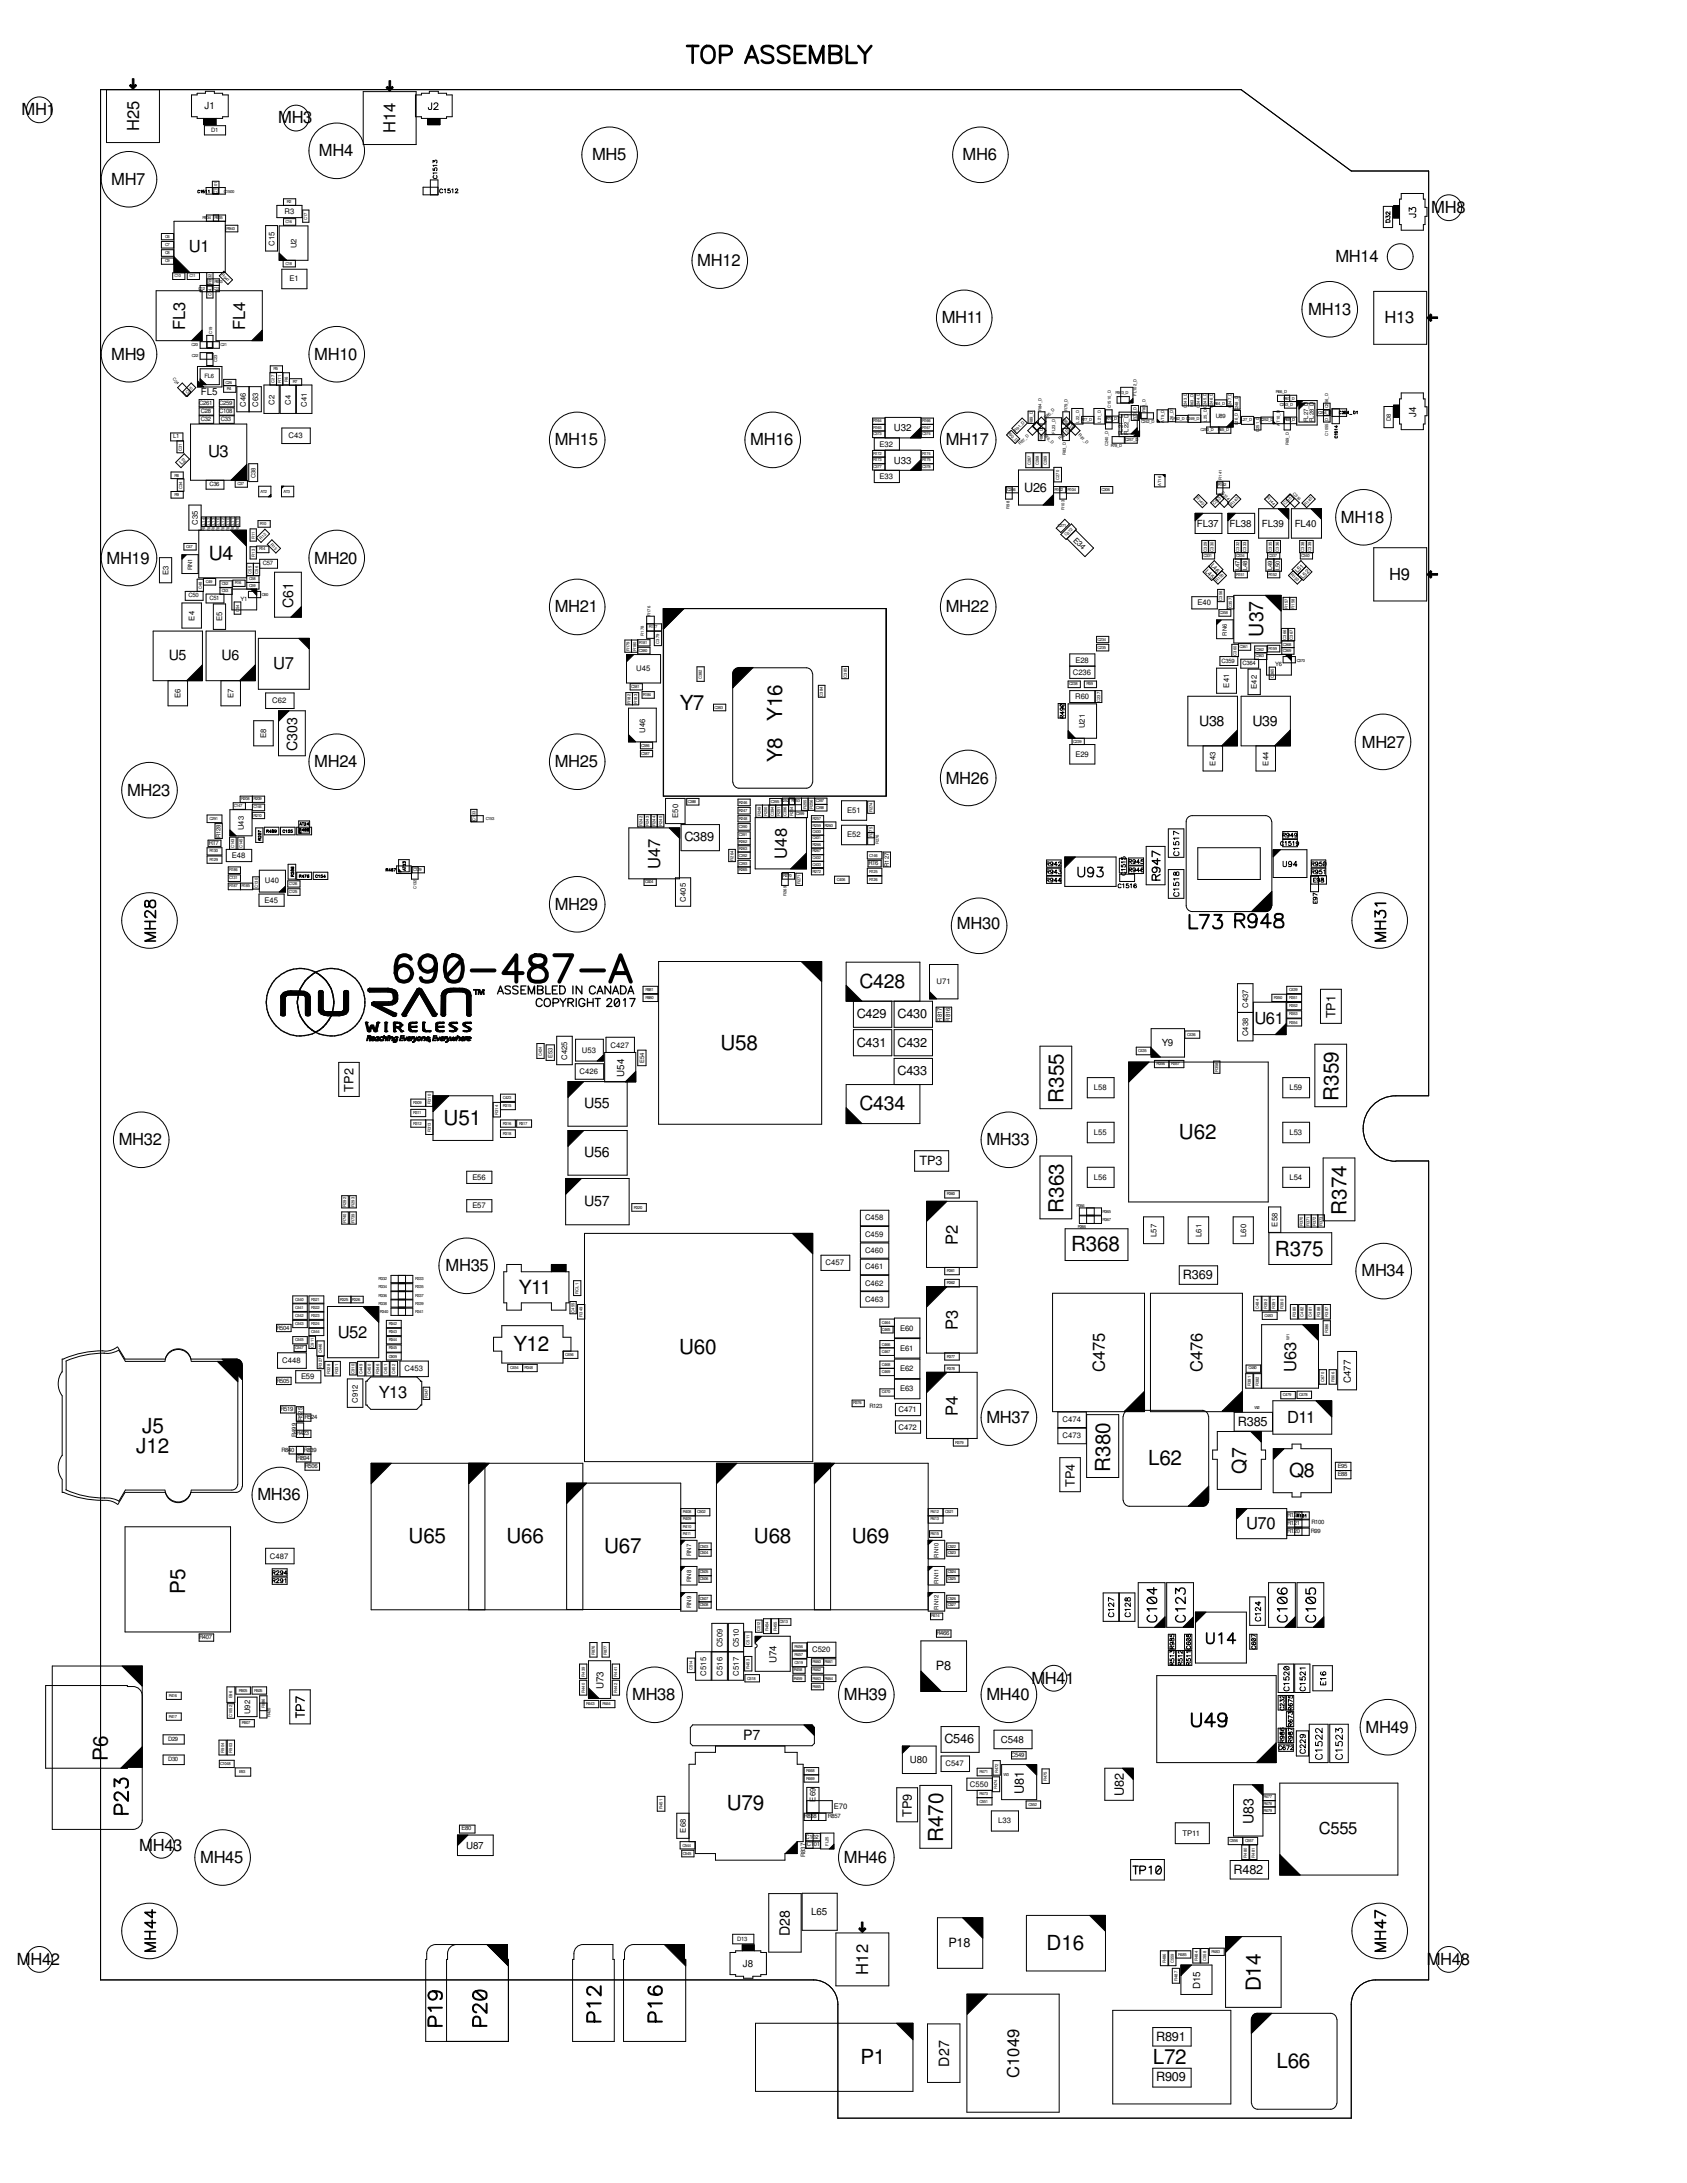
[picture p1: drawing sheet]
<svg xmlns="http://www.w3.org/2000/svg" width="216mm" height="279mm" viewBox="0 0 216 279" stroke-linecap="round" stroke-linejoin="round" font-family="sans-serif">
<defs><g id="words">
<g font-size="2.7">
<text x="87" y="90.8">Y7</text>
<text x="100.1" y="92.3" transform="rotate(-90 100.1 92.3)">Y16</text>
<text x="100.1" y="97.6" transform="rotate(-90 100.1 97.6)">Y8</text>
<text x="92.2" y="134.4">U58</text>
<text x="56.8" y="144">U51</text>
<text x="136.1" y="141.1" transform="rotate(-90 136.1 141.1)">R355</text>
<text x="171.3" y="140.9" transform="rotate(-90 171.3 140.9)">R359</text>
<text x="150.9" y="145.8">U62</text>
<text x="136.1" y="155.2" transform="rotate(-90 136.1 155.2)">R363</text>
<text x="172.3" y="155.5" transform="rotate(-90 172.3 155.5)">R374</text>
<text x="137.1" y="160.1">R368</text>
<text x="163.2" y="160.7">R375</text>
<text x="65.7" y="172.9">Y12</text>
<text x="86.9" y="173.4">U60</text>
<text x="17.4" y="185.9">J12</text>
<text x="18.2" y="183.3">J5</text>
<text x="142.1" y="188.3" transform="rotate(-90 142.1 188.3)">R380</text>
<text x="146.9" y="187.5">L62</text>
<text x="52.3" y="197.5">U65</text>
<text x="64.8" y="197.5">U66</text>
<text x="96.5" y="197.5">U68</text>
<text x="109" y="197.5">U69</text>
<text x="23.7" y="204" transform="rotate(-90 23.7 204)">P5</text>
<text x="77.3" y="198.8">U67</text>
<text x="13.8" y="225.3" transform="rotate(-90 13.8 225.3)">P6</text>
<text x="93" y="231.6">U79</text>
<text x="120.7" y="235.8" transform="rotate(-90 120.7 235.8)">R470</text>
<text x="133.9" y="249.6">D16</text>
<text x="161.4" y="254.9" transform="rotate(-90 161.4 254.9)">D14</text>
<text x="110.1" y="264.2">P1</text>
<text x="147.5" y="264.1">L72</text>
<text x="163.4" y="264.7">L66</text>
</g>
<g font-size="2.5">
<text x="26.7" y="71.6">U4</text>
<text x="161.7" y="81.5" transform="rotate(-90 161.7 81.5)">U37</text>
<text x="110" y="126.4">C428</text>
<text x="110" y="142.1">C434</text>
<text x="66.4" y="165.6">Y11</text>
<text x="159.5" y="188.6" transform="rotate(-90 159.5 188.6)">Q7</text>
<text x="165" y="189">Q8</text>
</g>
<g font-size="2.1">
<text x="2.8" y="14.8">MH1</text>
<text x="17.8" y="16.8" transform="rotate(-90 17.8 16.8)">H25</text>
<text x="35.6" y="15.8">MH3</text>
<text x="50.6" y="17.1" transform="rotate(-90 50.6 17.1)">H14</text>
<text x="14.2" y="23.6">MH7</text>
<text x="40.8" y="20">MH4</text>
<text x="75.8" y="20.5">MH5</text>
<text x="123.2" y="20.5">MH6</text>
<text x="183.2" y="27.3">MH8</text>
<text x="24.2" y="32.3">U1</text>
<text x="89.2" y="34">MH12</text>
<text x="170.9" y="33.5">MH14</text>
<text x="120.5" y="41.4">MH11</text>
<text x="167.4" y="40.3">MH13</text>
<text x="177.2" y="41.4">H13</text>
<text x="14.2" y="46.1">MH9</text>
<text x="23.7" y="42.2" transform="rotate(-90 23.7 42.2)">FL3</text>
<text x="31.4" y="42.2" transform="rotate(-90 31.4 42.2)">FL4</text>
<text x="40.2" y="46.1">MH10</text>
<text x="26.6" y="58.5">U3</text>
<text x="71" y="57">MH15</text>
<text x="96" y="57">MH16</text>
<text x="121" y="57">MH17</text>
<text x="171.6" y="66.9">MH18</text>
<text x="13.6" y="72.1">MH19</text>
<text x="40.2" y="72.1">MH20</text>
<text x="177.8" y="74.2">H9</text>
<text x="71" y="78.4">MH21</text>
<text x="121" y="78.4">MH22</text>
<text x="35" y="85.7">U7</text>
<text x="174.3" y="95.7">MH27</text>
<text x="16.3" y="101.9">MH23</text>
<text x="40.2" y="98.2">MH24</text>
<text x="71" y="98.2">MH25</text>
<text x="121" y="100.3">MH26</text>
<text x="84.5" y="111.2" transform="rotate(-90 84.5 111.2)">U47</text>
<text x="100.7" y="109.9" transform="rotate(-90 100.7 109.9)">U48</text>
<text x="71" y="116.4">MH29</text>
<text x="122.5" y="119">MH30</text>
<text x="160.5" y="131">U61</text>
<text x="15.2" y="146.6">MH32</text>
<text x="126.2" y="146.6">MH33</text>
<text x="122.6" y="159.3" transform="rotate(-90 122.6 159.3)">P2</text>
<text x="57" y="162.6">MH35</text>
<text x="174.2" y="163.4">MH34</text>
<text x="43.2" y="171.2">U52</text>
<text x="122.6" y="170.2" transform="rotate(-90 122.6 170.2)">P3</text>
<text x="48.5" y="179">Y13</text>
<text x="141.4" y="175.6" transform="rotate(-90 141.4 175.6)">C475</text>
<text x="153.9" y="175.6" transform="rotate(-90 153.9 175.6)">C476</text>
<text x="165.9" y="175.6" transform="rotate(-90 165.9 175.6)">U63</text>
<text x="122.6" y="181.2" transform="rotate(-90 122.6 181.2)">P4</text>
<text x="126.2" y="182.1">MH37</text>
<text x="164.7" y="182.1">D11</text>
<text x="32.9" y="192">MH36</text>
<text x="159.5" y="195.7">U70</text>
<text x="132" y="215.5">MH41</text>
<text x="80.9" y="217.6">MH38</text>
<text x="108" y="217.6">MH39</text>
<text x="126.2" y="217.6">MH40</text>
<text x="174.8" y="221.7">MH49</text>
<text x="17.8" y="236.9">MH43</text>
<text x="25.6" y="238.4">MH45</text>
<text x="108" y="238.4">MH46</text>
<text x="168.8" y="234.8">C555</text>
<text x="2.2" y="251.5">MH42</text>
<text x="182.6" y="251.5">MH48</text>
<text x="111.1" y="252.7" transform="rotate(-90 111.1 252.7)">H12</text>
<text x="130.4" y="265.9" transform="rotate(-90 130.4 265.9)">C1049</text>
</g>
<g font-size="1.8">
<text x="37.5" y="77.9" transform="rotate(-90 37.5 77.9)">C61</text>
<text x="21.6" y="84.5">U5</text>
<text x="28.4" y="84.5">U6</text>
<text x="153.5" y="92.9">U38</text>
<text x="160.3" y="92.9">U39</text>
<text x="38" y="96.1" transform="rotate(-90 38 96.1)">C303</text>
<text x="74.8" y="141.9">U55</text>
<text x="74.8" y="148.1">U56</text>
<text x="74.8" y="154.4">U57</text>
<text x="95.1" y="222.7">P7</text>
<text x="160.4" y="233.4" transform="rotate(-90 160.4 233.4)">U83</text>
<text x="101.1" y="247.8" transform="rotate(-90 101.1 247.8)">D28</text>
<text x="121.5" y="264.5" transform="rotate(-90 121.5 264.5)">D27</text>
</g>
<g font-size="1.6">
<text x="131.1" y="62.9">U26</text>
<text x="87.6" y="107.7">C389</text>
<text x="109.6" y="130.3">C429</text>
<text x="114.9" y="130.3">C430</text>
<text x="170.9" y="130.3" transform="rotate(-90 170.9 130.3)">TP1</text>
<text x="109.6" y="134">C431</text>
<text x="114.9" y="137.6">C433</text>
<text x="114.9" y="134">C432</text>
<text x="45.3" y="139.7" transform="rotate(-90 45.3 139.7)">TP2</text>
<text x="117.7" y="149.1">TP3</text>
<text x="151.4" y="163.7">R369</text>
<text x="158.4" y="182.5">R385</text>
<text x="137.5" y="190.3" transform="rotate(-90 137.5 190.3)">TP4</text>
<text x="119.8" y="213.7">P8</text>
<text x="120.9" y="223.1">C546</text>
<text x="116.7" y="232.5" transform="rotate(-90 116.7 232.5)">TP9</text>
<text x="131" y="229.7" transform="rotate(-90 131 229.7)">U81</text>
<text x="143.8" y="229.9" transform="rotate(-90 143.8 229.9)">U82</text>
<text x="157.9" y="239.8">R482</text>
<text x="121.4" y="249.2">P18</text>
<text x="148" y="261.2">R891</text>
<text x="148" y="266.4">R909</text>
</g>
<g font-size="1.3">
<text x="26.2" y="14">J1</text>
<text x="25.7" y="50.6">FL5</text>
<text x="181.2" y="53.3" transform="rotate(-90 181.2 53.3)">J4</text>
<text x="114.4" y="59.4">U33</text>
<text x="114.4" y="55.2">U32</text>
<text x="153.2" y="67.4">FL37</text>
<text x="157.4" y="67.4">FL38</text>
<text x="161.5" y="67.4">FL39</text>
<text x="165.7" y="67.4">FL40</text>
<text x="79.9" y="137.8" transform="rotate(-90 79.9 137.8)">U54</text>
<text x="148.7" y="133.9">Y9</text>
<text x="172.9" y="177" transform="rotate(-90 172.9 177)">C477</text>
<text x="99.4" y="212.9" transform="rotate(-90 99.4 212.9)">U74</text>
<text x="77.2" y="216.2" transform="rotate(-90 77.2 216.2)">U73</text>
<text x="116.5" y="225.7">U80</text>
<text x="128.1" y="223.1">C548</text>
<text x="59.6" y="236.6">U87</text>
<text x="103.8" y="245.1">L65</text>
<text x="95.1" y="251.8">J8</text>
<text x="153.6" y="254.6" transform="rotate(-90 153.6 254.6)">D15</text>
</g>
<g font-size="1">
<text x="36.4" y="27.4">R3</text>
<text x="35.1" y="31.5" transform="rotate(-90 35.1 31.5)">C15</text>
<text x="37.9" y="31.8" transform="rotate(-90 37.9 31.8)">U2</text>
<text x="37" y="36">E1</text>
<text x="31.5" y="52" transform="rotate(-90 31.5 52)">C46</text>
<text x="33" y="52" transform="rotate(-90 33 52)">C63</text>
<text x="35.1" y="51.8" transform="rotate(-90 35.1 51.8)">C2</text>
<text x="37.2" y="51.8" transform="rotate(-90 37.2 51.8)">C4</text>
<text x="39.3" y="52" transform="rotate(-90 39.3 52)">C41</text>
<text x="36.9" y="56.1">C43</text>
<text x="112.6" y="57.2">E32</text>
<text x="112.6" y="61.3">E33</text>
<text x="25.3" y="67.2" transform="rotate(-90 25.3 67.2)">C35</text>
<text x="137.3" y="69.2" transform="rotate(45 137.3 69.2)">E34</text>
<text x="21.5" y="73.6" transform="rotate(-90 21.5 73.6)">E3</text>
<text x="153.2" y="77.5">E40</text>
<text x="24.9" y="79.4" transform="rotate(-90 24.9 79.4)">E4</text>
<text x="28.4" y="79.5" transform="rotate(-90 28.4 79.5)">E5</text>
<text x="23.1" y="89.4" transform="rotate(-90 23.1 89.4)">E6</text>
<text x="29.9" y="89.4" transform="rotate(-90 29.9 89.4)">E7</text>
<text x="81.4" y="85.9">U45</text>
<text x="137.3" y="86.4">C236</text>
<text x="137.6" y="89.5">R60</text>
<text x="137.6" y="84.8">E28</text>
<text x="157.3" y="88" transform="rotate(-90 157.3 88)">E41</text>
<text x="160.9" y="88.2" transform="rotate(-90 160.9 88.2)">E42</text>
<text x="34.1" y="94.4" transform="rotate(-90 34.1 94.4)">E8</text>
<text x="34.8" y="90">C62</text>
<text x="82.5" y="93.8" transform="rotate(-90 82.5 93.8)">U46</text>
<text x="138.9" y="93.2" transform="rotate(-90 138.9 93.2)">U21</text>
<text x="137.6" y="96.9">E29</text>
<text x="155.6" y="98" transform="rotate(-90 155.6 98)">E43</text>
<text x="162.3" y="98" transform="rotate(-90 162.3 98)">E44</text>
<text x="31.2" y="106.3" transform="rotate(-90 31.2 106.3)">U43</text>
<text x="86.8" y="104.7" transform="rotate(-90 86.8 104.7)">E50</text>
<text x="108.4" y="107.2">E52</text>
<text x="108.4" y="104.1">E51</text>
<text x="29.7" y="109.8">E48</text>
<text x="33.9" y="113.1">U40</text>
<text x="33.9" y="115.5">E45</text>
<text x="87.8" y="115.4" transform="rotate(-90 87.8 115.4)">C405</text>
<text x="119.8" y="126">U71</text>
<text x="159.7" y="129" transform="rotate(-90 159.7 129)">C437</text>
<text x="72.6" y="135.7" transform="rotate(-90 72.6 135.7)">C425</text>
<text x="74.2" y="137.5">C426</text>
<text x="74.5" y="134.7">U53</text>
<text x="78.1" y="134.1">C427</text>
<text x="159.7" y="132.6" transform="rotate(-90 159.7 132.6)">C438</text>
<text x="140" y="139.5">L58</text>
<text x="165" y="139.5">L59</text>
<text x="140" y="145.2">L55</text>
<text x="165" y="145.2">L53</text>
<text x="60.5" y="154.6">E57</text>
<text x="60.5" y="151">E56</text>
<text x="140" y="151">L56</text>
<text x="165" y="151">L54</text>
<text x="105.7" y="162">C457</text>
<text x="110.7" y="160.4">C460</text>
<text x="110.7" y="156.2">C458</text>
<text x="110.7" y="158.3">C459</text>
<text x="148" y="158.3" transform="rotate(-90 148 158.3)">L57</text>
<text x="153.8" y="158.3" transform="rotate(-90 153.8 158.3)">L61</text>
<text x="159.5" y="158.3" transform="rotate(-90 159.5 158.3)">L60</text>
<text x="163.5" y="157" transform="rotate(-90 163.5 157)">E58</text>
<text x="110.7" y="162.5">C461</text>
<text x="110.7" y="164.5">C462</text>
<text x="110.7" y="166.6">C463</text>
<text x="115.2" y="170.3">E60</text>
<text x="115.2" y="172.9">E61</text>
<text x="36.1" y="174.5">C448</text>
<text x="38.5" y="176.5">E59</text>
<text x="45.8" y="179.5" transform="rotate(-90 45.8 179.5)">C912</text>
<text x="51.8" y="175.5">C453</text>
<text x="115.2" y="178.1">E63</text>
<text x="115.2" y="175.5">E62</text>
<text x="115" y="180.7">C471</text>
<text x="115" y="183">C472</text>
<text x="136" y="184.1">C473</text>
<text x="136" y="182">C474</text>
<text x="34.5" y="199.5">C487</text>
<text x="90.4" y="214.5" transform="rotate(-90 90.4 214.5)">C515</text>
<text x="92.5" y="214.5" transform="rotate(-90 92.5 214.5)">C516</text>
<text x="92.5" y="210.8" transform="rotate(-90 92.5 210.8)">C509</text>
<text x="94.6" y="214.5" transform="rotate(-90 94.6 214.5)">C517</text>
<text x="94.6" y="210.8" transform="rotate(-90 94.6 210.8)">C510</text>
<text x="103.9" y="211.5">C520</text>
<text x="32" y="219.4" transform="rotate(-90 32 219.4)">U92</text>
<text x="121" y="226.1">C547</text>
<text x="104.4" y="230.6" transform="rotate(-90 104.4 230.6)">E69</text>
<text x="106.7" y="231.5">E70</text>
<text x="124.1" y="228.7">C550</text>
<text x="127.8" y="233.4">L33</text>
<text x="87.8" y="234.6" transform="rotate(-90 87.8 234.6)">E68</text>
<text x="151.3" y="235">TP11</text>
</g>
<g font-size=".8">
<text x="27" y="16.8">D1</text>
<text x="25.5" y="51.8">C261</text>
<text x="25.7" y="52.8">C28</text>
<text x="25.7" y="53.9">C32</text>
<text x="26.2" y="48.4">FL6</text>
<text x="28.1" y="52.8">C108</text>
<text x="28.1" y="51.8">C259</text>
<text x="28.3" y="53.9">C33</text>
<text x="155.6" y="53.5">U89</text>
<text x="178" y="53.9" transform="rotate(-90 178 53.9)">D8</text>
<text x="22.2" y="56.1">L1</text>
<text x="23.3" y="59.5" transform="rotate(-45 23.3 59.5)">L2</text>
<text x="143.7" y="55.7" transform="rotate(-90 143.7 55.7)">FL21_D</text>
<text x="144.4" y="55.7" transform="rotate(-90 144.4 55.7)">FL22_D</text>
<text x="167.4" y="54.1" transform="rotate(-90 167.4 54.1)">FL27_D</text>
<text x="168.1" y="54.1" transform="rotate(-90 168.1 54.1)">FL28_D</text>
<text x="26.8" y="62.2">C36</text>
<text x="32.7" y="61.2" transform="rotate(-90 32.7 61.2)">C38</text>
<text x="24.1" y="76.5">C50</text>
<text x="24.6" y="73" transform="rotate(-90 24.6 73)">RN1</text>
<text x="26.8" y="76.8">C51</text>
<text x="30.8" y="76.9">Y1</text>
<text x="33.7" y="72.3">C57</text>
<text x="154.2" y="73.2" transform="rotate(45 154.2 73.2)">L45</text>
<text x="154.9" y="72.4" transform="rotate(45 154.9 72.4)">L46</text>
<text x="158.6" y="73" transform="rotate(-90 158.6 73)">L47</text>
<text x="159.6" y="73" transform="rotate(-90 159.6 73)">L48</text>
<text x="162.8" y="73" transform="rotate(-90 162.8 73)">L49</text>
<text x="163.8" y="73" transform="rotate(-90 163.8 73)">L50</text>
<text x="166" y="73.4" transform="rotate(-45 166 73.4)">L51</text>
<text x="166.8" y="74.1" transform="rotate(-45 166.8 74.1)">L52</text>
<text x="157" y="81.4" transform="rotate(-90 157 81.4)">RN6</text>
<text x="156.3" y="84.8">C359</text>
<text x="159" y="85.1">C364</text>
<text x="163.2" y="85.3">Y6</text>
<text x="28.2" y="107.3" transform="rotate(-90 28.2 107.3)">R128</text>
<text x="26.7" y="108.1">RT7</text>
<text x="111.2" y="110.7">RT6</text>
<text x="113.7" y="111" transform="rotate(-90 113.7 111)">R127</text>
<text x="120.5" y="130.8" transform="rotate(-90 120.5 130.8)">R817</text>
<text x="121.6" y="130.8" transform="rotate(-90 121.6 130.8)">R816</text>
<text x="70.7" y="135.4" transform="rotate(-90 70.7 135.4)">E53</text>
<text x="82.4" y="136.1" transform="rotate(-90 82.4 136.1)">E54</text>
<text x="35.4" y="170.2">R504</text>
<text x="35.4" y="177">R505</text>
<text x="35.9" y="180.6">R519</text>
<text x="36" y="185.8">R840</text>
<text x="37.9" y="183.9" transform="rotate(-90 37.9 183.9)">R499</text>
<text x="37.9" y="183.7">R423</text>
<text x="38.7" y="181.9" transform="rotate(-90 38.7 181.9)">R525</text>
<text x="38.9" y="185.8">R839</text>
<text x="39" y="181.7">R524</text>
<text x="111.3" y="180.2">R123</text>
<text x="38" y="186.9">R894</text>
<text x="39" y="187.9">R506</text>
<text x="171.2" y="188.9">E88</text>
<text x="171.2" y="187.9">E95</text>
<text x="164.7" y="196.2">R120</text>
<text x="164.7" y="195.2">R121</text>
<text x="164.7" y="194.1">R122</text>
<text x="167.8" y="196.2">R99</text>
<text x="167.9" y="195">R100</text>
<text x="88.4" y="202.5" transform="rotate(-90 88.4 202.5)">RN8</text>
<text x="88.4" y="199.1" transform="rotate(-90 88.4 199.1)">RN7</text>
<text x="120.1" y="202.7" transform="rotate(-90 120.1 202.7)">RN11</text>
<text x="120.1" y="199.3" transform="rotate(-90 120.1 199.3)">RN10</text>
<text x="25.5" y="209.8">R407</text>
<text x="88.4" y="205.8" transform="rotate(-90 88.4 205.8)">RN9</text>
<text x="119.8" y="209.3">R466</text>
<text x="120.1" y="206" transform="rotate(-90 120.1 206)">RN12</text>
<text x="21.5" y="225.4">D30</text>
<text x="21.5" y="222.8">D29</text>
<text x="129.4" y="224.8">C549</text>
<text x="102.9" y="232.7">R838</text>
<text x="106" y="232.7">R857</text>
<text x="59.1" y="234.3">E80</text>
<text x="103" y="237.7" transform="rotate(-90 103 237.7)">R837</text>
<text x="103.1" y="235.3">C102</text>
<text x="103.3" y="236.3">C101</text>
<text x="94.4" y="248.4">D13</text>
</g>
<g font-size=".5">
<text x="25.9" y="28.1">R934</text>
<text x="27.4" y="28.1">R935</text>
<text x="27.8" y="24.8" transform="rotate(-90 27.8 24.8)">C1501</text>
<text x="28.7" y="24.6">C1500</text>
<text x="29" y="29.4">R940</text>
<text x="36.5" y="28.6">C16</text>
<text x="36.7" y="26">R2</text>
<text x="39.3" y="28.2" transform="rotate(-90 39.3 28.2)">C17</text>
<text x="21.1" y="32.5">C8</text>
<text x="21.1" y="33.6">C9</text>
<text x="21.1" y="30.4">C6</text>
<text x="21.1" y="31.5">C7</text>
<text x="22.4" y="35.5">C10</text>
<text x="24.3" y="35.5">C11</text>
<text x="28.3" y="35.2" transform="rotate(45 28.3 35.2)">R941</text>
<text x="36.5" y="33.9">C18</text>
<text x="25.4" y="37.1">C12</text>
<text x="27.1" y="37.9" transform="rotate(-90 27.1 37.9)">C14</text>
<text x="27.1" y="36.3" transform="rotate(-90 27.1 36.3)">R932</text>
<text x="27.3" y="37.1">C13</text>
<text x="27.4" y="36.2">R933</text>
<text x="24.5" y="44.3">C20</text>
<text x="24.6" y="45.7">C22</text>
<text x="27.1" y="42.8" transform="rotate(-90 27.1 42.8)">C19</text>
<text x="27.8" y="46.4" transform="rotate(-90 27.8 46.4)">C23</text>
<text x="28.2" y="44.3">C21</text>
<text x="35" y="47.4">R5</text>
<text x="22.1" y="48.6" transform="rotate(45 22.1 48.6)">C24</text>
<text x="24" y="50.4" transform="rotate(-45 24 50.4)">C25</text>
<text x="28.9" y="49.1">C26</text>
<text x="29" y="50">R4</text>
<text x="35.1" y="49" transform="rotate(-90 35.1 49)">C27</text>
<text x="36" y="49" transform="rotate(-90 36 49)">RT1</text>
<text x="36.8" y="48.9" transform="rotate(-90 36.8 48.9)">R6</text>
<text x="37.5" y="49.1">R7</text>
<text x="133.3" y="52.6" transform="rotate(-90 133.3 52.6)">R84_D</text>
<text x="133.9" y="53.7" transform="rotate(-45 133.9 53.7)">R85_D</text>
<text x="136" y="53.7" transform="rotate(45 136 53.7)">R80_D</text>
<text x="136.6" y="52.7" transform="rotate(-90 136.6 52.7)">R79_D</text>
<text x="138.3" y="53.8">R77_D</text>
<text x="141.5" y="53.8">R74_D</text>
<text x="142.2" y="52.2" transform="rotate(-90 142.2 52.2)">C1510_D</text>
<text x="142.7" y="50.4">R913_D</text>
<text x="145.5" y="53.7" transform="rotate(-90 145.5 53.7)">R73_D</text>
<text x="145.5" y="50.7" transform="rotate(-90 145.5 50.7)">FL102_D</text>
<text x="146.6" y="52.7" transform="rotate(-90 146.6 52.7)">R61_D</text>
<text x="150.2" y="53.7">R62_D C249_D</text>
<text x="151.9" y="52.2" transform="rotate(-90 151.9 52.2)">C243_D</text>
<text x="152.7" y="52.1" transform="rotate(-90 152.7 52.1)">R63_D</text>
<text x="153.5" y="52.2" transform="rotate(-90 153.5 52.2)">C244_D</text>
<text x="154.4" y="54" transform="rotate(-90 154.4 54)">L25_D C245_D</text>
<text x="155.2" y="52.2" transform="rotate(-90 155.2 52.2)">C246_D</text>
<text x="155.4" y="51.8">R64_D</text>
<text x="157.6" y="52.2" transform="rotate(-90 157.6 52.2)">C247_D</text>
<text x="158.8" y="53.9">L27_D</text>
<text x="161.3" y="53.9">C252_D</text>
<text x="163.3" y="50.3">R66_D</text>
<text x="163.8" y="51.9">C253_D</text>
<text x="164.3" y="51.1">R67_D</text>
<text x="164.3" y="53.9">R68_D</text>
<text x="168.7" y="53">C254_D</text>
<text x="170" y="52.3" transform="rotate(-90 170 52.3)">C256_D</text>
<text x="23.3" y="57.7" transform="rotate(-90 23.3 57.7)">C31</text>
<text x="111.8" y="59.9">C377</text>
<text x="111.8" y="58.2">R172</text>
<text x="111.8" y="55.7">C373</text>
<text x="111.8" y="54.9">R165</text>
<text x="111.8" y="59.1">R173</text>
<text x="111.8" y="54.1">R164</text>
<text x="118" y="59.9">C378</text>
<text x="118" y="58.2">R174</text>
<text x="118" y="59.1">R175</text>
<text x="118" y="55.7">C374</text>
<text x="118" y="54.1">R166</text>
<text x="118" y="54.9">R167</text>
<text x="128.9" y="55.4" transform="rotate(45 128.9 55.4)">R90_D</text>
<text x="130" y="55.2" transform="rotate(-45 130 55.2)">R91_D</text>
<text x="130.6" y="57" transform="rotate(-45 130.6 57)">R87_D</text>
<text x="131.9" y="59.6" transform="rotate(-90 131.9 59.6)">C267</text>
<text x="132.2" y="54.3" transform="rotate(-90 132.2 54.3)">R89_D</text>
<text x="133" y="59.6" transform="rotate(-90 133 59.6)">C268</text>
<text x="133.5" y="56.5" transform="rotate(-90 133.5 56.5)">R88_D</text>
<text x="133.5" y="55.7" transform="rotate(45 133.5 55.7)">R86_D</text>
<text x="134" y="59.6" transform="rotate(-90 134 59.6)">C269</text>
<text x="135" y="55.5" transform="rotate(-90 135 55.5)">FL23_D</text>
<text x="135.7" y="56.3" transform="rotate(-45 135.7 56.3)">R82_D</text>
<text x="136.4" y="58.3" transform="rotate(-90 136.4 58.3)">R83_D</text>
<text x="138" y="55.7" transform="rotate(45 138 55.7)">R81_D</text>
<text x="138.1" y="54.1" transform="rotate(-90 138.1 54.1)">L22_D</text>
<text x="140.9" y="54.1" transform="rotate(-90 140.9 54.1)">L21_D</text>
<text x="141.8" y="57.1" transform="rotate(-90 141.8 57.1)">C240_D</text>
<text x="142.2" y="57.2">R78_D</text>
<text x="144" y="56.4">C257_D</text>
<text x="146" y="54.1">C242_D</text>
<text x="149" y="54.1" transform="rotate(-90 149 54.1)">AT9_D</text>
<text x="150.2" y="54.1" transform="rotate(-90 150.2 54.1)">L26_D1</text>
<text x="153.6" y="55.2">C250_D</text>
<text x="155.9" y="55.2">R65_D</text>
<text x="158.4" y="54.4" transform="rotate(-90 158.4 54.4)">L26_D C248_D</text>
<text x="161.2" y="55.3" transform="rotate(-90 161.2 55.3)">C251_D</text>
<text x="163.8" y="54.5" transform="rotate(-90 163.8 54.5)">AT10_D</text>
<text x="164.9" y="57" transform="rotate(-90 164.9 57)">R69_D</text>
<text x="170" y="55.8" transform="rotate(-90 170 55.8)">C1055_D</text>
<text x="22.4" y="61">R8</text>
<text x="22.4" y="63.5">R9</text>
<text x="23.3" y="62.6" transform="rotate(-90 23.3 62.6)">C34</text>
<text x="30.4" y="62.1">C37</text>
<text x="33.4" y="63.1">AT2</text>
<text x="36.3" y="63.1">AT3</text>
<text x="128.9" y="62.8">C266</text>
<text x="129.2" y="65.1" transform="rotate(-90 129.2 65.1)">R98</text>
<text x="135" y="62.8">R102</text>
<text x="135.6" y="61.4" transform="rotate(-90 135.6 61.4)">C270</text>
<text x="136.2" y="65.3" transform="rotate(-90 136.2 65.3)">R103</text>
<text x="136.6" y="62.8">R104</text>
<text x="141" y="62.8">C306</text>
<text x="148.6" y="62.2" transform="rotate(-90 148.6 62.2)">AT16</text>
<text x="153" y="63.8" transform="rotate(45 153 63.8)">R140</text>
<text x="155.4" y="64.7" transform="rotate(-45 155.4 64.7)">C313</text>
<text x="155.9" y="62.1">R142</text>
<text x="156.3" y="63.2" transform="rotate(45 156.3 63.2)">C314</text>
<text x="156.4" y="61.4" transform="rotate(-90 156.4 61.4)">R141</text>
<text x="157.6" y="64.7" transform="rotate(-45 157.6 64.7)">R143</text>
<text x="162.1" y="63.8" transform="rotate(45 162.1 63.8)">R144</text>
<text x="164.5" y="64.7" transform="rotate(-45 164.5 64.7)">C315</text>
<text x="165.4" y="63.2" transform="rotate(45 165.4 63.2)">C316</text>
<text x="167.1" y="64.7" transform="rotate(-45 167.1 64.7)">R145</text>
<text x="23.8" y="70.1">C47</text>
<text x="26.2" y="67.9" transform="rotate(-90 26.2 67.9)">RCL14</text>
<text x="26.9" y="67.9" transform="rotate(-90 26.9 67.9)">RCL17</text>
<text x="27.5" y="67.9" transform="rotate(-90 27.5 67.9)">RCL13</text>
<text x="28.1" y="67.9" transform="rotate(-90 28.1 67.9)">RCL16</text>
<text x="28.7" y="67.9" transform="rotate(-90 28.7 67.9)">RCL12</text>
<text x="29.4" y="67.9" transform="rotate(-90 29.4 67.9)">RCL10</text>
<text x="30" y="67.9" transform="rotate(-90 30 67.9)">RCL11</text>
<text x="30.6" y="67.9" transform="rotate(-90 30.6 67.9)">RCL15</text>
<text x="32.6" y="71.2" transform="rotate(-90 32.6 71.2)">R13</text>
<text x="32.6" y="69" transform="rotate(-90 32.6 69)">R11</text>
<text x="33.1" y="70.4">R14</text>
<text x="33.3" y="67.2">R10</text>
<text x="33.4" y="69.1" transform="rotate(-45 33.4 69.1)">R12</text>
<text x="34.6" y="69.7" transform="rotate(45 34.6 69.7)">R15</text>
<text x="135.4" y="67.5">C271</text>
<text x="136.4" y="68.7" transform="rotate(-45 136.4 68.7)">C272</text>
<text x="154" y="71.3">C331</text>
<text x="154.4" y="70.6" transform="rotate(-90 154.4 70.6)">C329</text>
<text x="155.3" y="70.6" transform="rotate(-90 155.3 70.6)">C330</text>
<text x="158.2" y="71.3">C334</text>
<text x="158.6" y="70.6" transform="rotate(-90 158.6 70.6)">C332</text>
<text x="159.5" y="70.6" transform="rotate(-90 159.5 70.6)">C333</text>
<text x="162.3" y="71.3">C337</text>
<text x="162.8" y="70.6" transform="rotate(-90 162.8 70.6)">C335</text>
<text x="163.7" y="70.6" transform="rotate(-90 163.7 70.6)">C336</text>
<text x="166.5" y="71.3">C340</text>
<text x="166.9" y="70.6" transform="rotate(-90 166.9 70.6)">C338</text>
<text x="167.8" y="70.6" transform="rotate(-90 167.8 70.6)">C339</text>
<text x="25.8" y="75.4" transform="rotate(-90 25.8 75.4)">C48</text>
<text x="26.3" y="74.6">C49</text>
<text x="28.4" y="75.8">C53</text>
<text x="28.4" y="74.9">C52</text>
<text x="30.1" y="74.8">R16</text>
<text x="31.9" y="74.3">C58</text>
<text x="31.9" y="75.1">C59</text>
<text x="32.2" y="73.4" transform="rotate(-90 32.2 73.4)">C55</text>
<text x="33" y="73.4" transform="rotate(-90 33 73.4)">C56</text>
<text x="33.5" y="76.2">C60</text>
<text x="155.8" y="74.5" transform="rotate(-45 155.8 74.5)">R150</text>
<text x="156.4" y="76.9" transform="rotate(-90 156.4 76.9)">C356</text>
<text x="157.6" y="77.8" transform="rotate(-90 157.6 77.8)">C357</text>
<text x="158.2" y="73.7">R151</text>
<text x="162.3" y="73.7">R152</text>
<text x="164.8" y="77.9" transform="rotate(-90 164.8 77.9)">R157</text>
<text x="165.1" y="73.6" transform="rotate(45 165.1 73.6)">R153</text>
<text x="165.7" y="77.9" transform="rotate(-90 165.7 77.9)">R158</text>
<text x="30.6" y="78.4" transform="rotate(-90 30.6 78.4)">C54</text>
<text x="80.6" y="83.4" transform="rotate(-90 80.6 83.4)">R179</text>
<text x="81.4" y="83.4" transform="rotate(-90 81.4 83.4)">R180</text>
<text x="81.7" y="83.4">C380</text>
<text x="81.7" y="82.4">R181</text>
<text x="82.4" y="81.4" transform="rotate(-90 82.4 81.4)">R178</text>
<text x="83.1" y="80.4">R177</text>
<text x="83.3" y="78.8" transform="rotate(-90 83.3 78.8)">R176</text>
<text x="84.4" y="82.4" transform="rotate(-90 84.4 82.4)">C379</text>
<text x="140.5" y="82">C234</text>
<text x="140.5" y="83.1">C235</text>
<text x="156.1" y="78.6">C358</text>
<text x="158.2" y="83.9" transform="rotate(-90 158.2 83.9)">C360</text>
<text x="158.6" y="82.9">C361</text>
<text x="160.7" y="83.3">C362</text>
<text x="162.3" y="83.1">R159</text>
<text x="164.2" y="82.6">C368</text>
<text x="164.2" y="83.4">C369</text>
<text x="164.6" y="81.9" transform="rotate(-90 164.6 81.9)">C366</text>
<text x="165.4" y="81.9" transform="rotate(-90 165.4 81.9)">C367</text>
<text x="80.8" y="88.1">C381</text>
<text x="82.3" y="89.1">R184</text>
<text x="89.8" y="87" transform="rotate(-90 89.8 87)">C382</text>
<text x="105.3" y="89.2" transform="rotate(-90 105.3 89.2)">C384</text>
<text x="108.4" y="86.7" transform="rotate(-90 108.4 86.7)">C385</text>
<text x="136.8" y="87.7">C238</text>
<text x="139.1" y="87.7">R59</text>
<text x="140.8" y="89.8" transform="rotate(-90 140.8 89.8)">C237</text>
<text x="160.7" y="84.1">C363</text>
<text x="163" y="86.8" transform="rotate(-90 163 86.8)">C365</text>
<text x="165.9" y="84.7">C370</text>
<text x="80.7" y="90.1" transform="rotate(-90 80.7 90.1)">R182</text>
<text x="81.5" y="90.1" transform="rotate(-90 81.5 90.1)">R183</text>
<text x="82" y="95.5">C386</text>
<text x="91.4" y="90.7">C383</text>
<text x="137.3" y="95">C239</text>
<text x="82" y="96.6">C387</text>
<text x="26.8" y="104.9">C291</text>
<text x="29.9" y="103.3">C147</text>
<text x="30.9" y="102.4">R208</text>
<text x="32.4" y="104.5">R210</text>
<text x="32.4" y="103.5">C144</text>
<text x="32.4" y="102.4">R209</text>
<text x="60.8" y="105" transform="rotate(-90 60.8 105)">C133</text>
<text x="62.2" y="104.9">C153</text>
<text x="82.2" y="105.7" transform="rotate(-90 82.2 105.7)">R242</text>
<text x="83.1" y="105.7" transform="rotate(-90 83.1 105.7)">R243</text>
<text x="83.9" y="105.7" transform="rotate(-90 83.9 105.7)">R244</text>
<text x="84.8" y="105.7" transform="rotate(-90 84.8 105.7)">R245</text>
<text x="88" y="102.7">C388</text>
<text x="94.6" y="106">C390</text>
<text x="94.6" y="107">C391</text>
<text x="94.6" y="103.9">R247</text>
<text x="94.6" y="104.9">R248</text>
<text x="94.6" y="107.9">R262</text>
<text x="94.6" y="102.9">R246</text>
<text x="97.4" y="104.5" transform="rotate(-90 97.4 104.5)">R249</text>
<text x="98.2" y="104.5" transform="rotate(-90 98.2 104.5)">R250</text>
<text x="98.6" y="102.7">C395 R252 R253</text>
<text x="99" y="104.5" transform="rotate(-90 99 104.5)">C394</text>
<text x="99.9" y="104.5" transform="rotate(-90 99.9 104.5)">R251</text>
<text x="100.7" y="104.5" transform="rotate(-90 100.7 104.5)">C396</text>
<text x="101.5" y="104.5" transform="rotate(-90 101.5 104.5)">R254</text>
<text x="101.9" y="104.4">C399</text>
<text x="103.2" y="103.6" transform="rotate(-90 103.2 103.6)">R255</text>
<text x="104" y="106.6">C400</text>
<text x="104" y="107.4">C401</text>
<text x="104" y="104.9">R257</text>
<text x="104" y="105.8">R259</text>
<text x="104" y="103.6" transform="rotate(-90 104 103.6)">R256</text>
<text x="104.4" y="102.7">C397</text>
<text x="104.4" y="103.5">C398</text>
<text x="105.5" y="105.8">R260</text>
<text x="111.7" y="107.1" transform="rotate(-90 111.7 107.1)">R275</text>
<text x="111.7" y="104" transform="rotate(-90 111.7 104)">R274</text>
<text x="26.8" y="110.2">R129</text>
<text x="26.8" y="109.1">R130</text>
<text x="29.3" y="112.6">C131</text>
<text x="29.3" y="111.5">R186</text>
<text x="29.3" y="113.6">R187</text>
<text x="30" y="108.6" transform="rotate(-90 30 108.6)">C143</text>
<text x="30.9" y="113.6">R185</text>
<text x="31" y="108.6" transform="rotate(-90 31 108.6)">C145</text>
<text x="33" y="113.7" transform="rotate(-90 33 113.7)">C130</text>
<text x="37" y="113.3">C126</text>
<text x="52.9" y="111.5">C129</text>
<text x="53.3" y="113.8" transform="rotate(-90 53.3 113.8)">C132</text>
<text x="82.5" y="113.1">C404</text>
<text x="93.9" y="110.2" transform="rotate(-90 93.9 110.2)">R264</text>
<text x="94.6" y="111.5">R265</text>
<text x="94.6" y="109.6">C392</text>
<text x="94.6" y="108.8">R263</text>
<text x="94.6" y="110.7">C393</text>
<text x="100.2" y="112.2">R270</text>
<text x="102.4" y="113.2" transform="rotate(-90 102.4 113.2)">R271</text>
<text x="104" y="111.7">R272</text>
<text x="104" y="109.9">C402</text>
<text x="104" y="108.3">R266</text>
<text x="104" y="109.1">R267</text>
<text x="104" y="110.8">C403</text>
<text x="107.1" y="112.8">C406</text>
<text x="111.3" y="111.7">R125</text>
<text x="111.3" y="112.8">R126</text>
<text x="111.3" y="109.6">C146</text>
<text x="112.5" y="108.1" transform="rotate(-90 112.5 108.1)">R276</text>
<text x="37" y="114.3">C125</text>
<text x="100.7" y="114.7" transform="rotate(-90 100.7 114.7)">R269</text>
<text x="82.6" y="127.9">R880</text>
<text x="82.6" y="126.8">R881</text>
<text x="163" y="127.9">R350</text>
<text x="165" y="128.9">R352</text>
<text x="165" y="130">R353</text>
<text x="165" y="131">R354</text>
<text x="165" y="126.8">C439</text>
<text x="165" y="127.9">R351</text>
<text x="69.3" y="135.2" transform="rotate(-90 69.3 135.2)">C424</text>
<text x="145.7" y="134.7">C435</text>
<text x="148" y="136.3">R356</text>
<text x="149.9" y="136.3">R357</text>
<text x="151.9" y="132.6">C436</text>
<text x="155.9" y="137.2" transform="rotate(-90 155.9 137.2)">R358</text>
<text x="52.9" y="143.9">R312</text>
<text x="52.9" y="141.3">R309</text>
<text x="52.9" y="142.6">R311</text>
<text x="55.1" y="141.3" transform="rotate(-90 55.1 141.3)">R310</text>
<text x="63.8" y="142.7" transform="rotate(-90 63.8 142.7)">R314</text>
<text x="64.3" y="140.7">C423</text>
<text x="64.3" y="141.7">R315</text>
<text x="64.3" y="143.9">R316</text>
<text x="66.4" y="143.9">R317</text>
<text x="55.1" y="144.9" transform="rotate(-90 55.1 144.9)">R313</text>
<text x="64.3" y="145.2">R318</text>
<text x="44.3" y="154.5" transform="rotate(-90 44.3 154.5)">R292</text>
<text x="45.4" y="154.5" transform="rotate(-90 45.4 154.5)">R293</text>
<text x="81.1" y="154.7">R320</text>
<text x="121.2" y="153">R360</text>
<text x="137.8" y="154.4">R364</text>
<text x="141.1" y="155.2">R365</text>
<text x="44.3" y="156.5" transform="rotate(-90 44.3 156.5)">R740</text>
<text x="45.4" y="156.5" transform="rotate(-90 45.4 156.5)">R739</text>
<text x="137.9" y="157.2">R366</text>
<text x="141.1" y="156.3">R367</text>
<text x="166.8" y="156.9" transform="rotate(-90 166.8 156.9)">R370</text>
<text x="167.6" y="156.9" transform="rotate(-90 167.6 156.9)">R371</text>
<text x="168.4" y="156.9" transform="rotate(-90 168.4 156.9)">R372</text>
<text x="169.2" y="156.9" transform="rotate(-90 169.2 156.9)">R373</text>
<text x="37.8" y="166.5">C440</text>
<text x="37.8" y="167.5">C441</text>
<text x="39.8" y="167.5">R322</text>
<text x="39.8" y="166.5">R321</text>
<text x="43.5" y="166.5">R325</text>
<text x="45" y="166.5">R326</text>
<text x="48.4" y="163.9">R332</text>
<text x="48.4" y="164.9">R334</text>
<text x="48.4" y="165.9">R336</text>
<text x="48.4" y="167">R338</text>
<text x="53.1" y="163.9">R333</text>
<text x="53.1" y="164.9">R335</text>
<text x="53.1" y="165.9">R337</text>
<text x="53.1" y="167">R339</text>
<text x="74" y="165.6" transform="rotate(-90 74 165.6)">RCL1</text>
<text x="121.2" y="162.8">R361</text>
<text x="121.2" y="164.4">R362</text>
<text x="161.1" y="167.5" transform="rotate(-90 161.1 167.5)">C484</text>
<text x="162.2" y="167.5" transform="rotate(-90 162.2 167.5)">R392</text>
<text x="163.2" y="167.5" transform="rotate(-90 163.2 167.5)">R391</text>
<text x="164.3" y="167.5" transform="rotate(-90 164.3 167.5)">R390</text>
<text x="37.8" y="168.5">C442</text>
<text x="37.8" y="169.6">C443</text>
<text x="37.8" y="171.7">C445</text>
<text x="37.8" y="172.7">C447</text>
<text x="39.8" y="168.5">R323</text>
<text x="39.8" y="169.6">R324</text>
<text x="39.8" y="170.6">C444</text>
<text x="40.2" y="172.5" transform="rotate(-90 40.2 172.5)">C911</text>
<text x="41.2" y="173.2" transform="rotate(-90 41.2 173.2)">C446</text>
<text x="48.6" y="168">R340</text>
<text x="49.7" y="169.6">R342</text>
<text x="49.7" y="170.6">R343</text>
<text x="49.7" y="171.7">R344</text>
<text x="49.7" y="172.7">R345</text>
<text x="49.7" y="173.8">C909</text>
<text x="53.1" y="168">R341</text>
<text x="72.3" y="173.6">C456</text>
<text x="73.5" y="168" transform="rotate(-90 73.5 168)">C455</text>
<text x="74.5" y="168.5" transform="rotate(-90 74.5 168.5)">R349</text>
<text x="112.9" y="169.4">C464</text>
<text x="112.9" y="170.3">C465</text>
<text x="112.9" y="172.2">C466</text>
<text x="112.9" y="173.1">C467</text>
<text x="121.2" y="173.8">R377</text>
<text x="161.8" y="168.5">C483</text>
<text x="165" y="171.5" transform="rotate(-90 165 171.5)">W1</text>
<text x="165.8" y="168.5" transform="rotate(-90 165.8 168.5)">R389</text>
<text x="166.8" y="168.5" transform="rotate(-90 166.8 168.5)">C482</text>
<text x="167.9" y="168.5" transform="rotate(-90 167.9 168.5)">C481</text>
<text x="169" y="168.5" transform="rotate(-90 169 168.5)">R388</text>
<text x="170" y="170.6" transform="rotate(-90 170 170.6)">R386</text>
<text x="170" y="168.5" transform="rotate(-90 170 168.5)">R387</text>
<text x="41.2" y="175" transform="rotate(-90 41.2 175)">R327</text>
<text x="42.2" y="175.9" transform="rotate(-90 42.2 175.9)">R328</text>
<text x="43.3" y="175.9" transform="rotate(-90 43.3 175.9)">R331</text>
<text x="45.4" y="175.9" transform="rotate(-90 45.4 175.9)">C910</text>
<text x="46.4" y="175.9" transform="rotate(-90 46.4 175.9)">C449</text>
<text x="47.5" y="175.9" transform="rotate(-90 47.5 175.9)">C450</text>
<text x="48.5" y="175.9" transform="rotate(-90 48.5 175.9)">R346</text>
<text x="49.5" y="175.9" transform="rotate(-90 49.5 175.9)">C451</text>
<text x="50.6" y="175.9" transform="rotate(-90 50.6 175.9)">C452</text>
<text x="54.7" y="179" transform="rotate(-90 54.7 179)">R347</text>
<text x="65.3" y="175.2">C454</text>
<text x="67.1" y="175.2">R348</text>
<text x="109.2" y="179.7">R376</text>
<text x="112.9" y="175.7">C469</text>
<text x="112.9" y="178.4">C470</text>
<text x="112.9" y="174.8">C468</text>
<text x="121.2" y="175.3">R378</text>
<text x="159.8" y="175.3">C480</text>
<text x="160.1" y="177.4" transform="rotate(-90 160.1 177.4)">R381</text>
<text x="161.1" y="177.4" transform="rotate(-90 161.1 177.4)">R382</text>
<text x="164.2" y="178.7">C479</text>
<text x="166.3" y="178.6">C478</text>
<text x="169.5" y="176.9" transform="rotate(-90 169.5 176.9)">C670</text>
<text x="170.8" y="176.9" transform="rotate(-90 170.8 176.9)">R906</text>
<text x="122.3" y="184.8">R379</text>
<text x="160.5" y="180.3">W2</text>
<text x="87.4" y="194.6">R409</text>
<text x="87.4" y="195.5">R410</text>
<text x="87.4" y="196.5">R411</text>
<text x="87.4" y="193.7">R408</text>
<text x="89.2" y="193.7">C502</text>
<text x="119.1" y="194.6">R413</text>
<text x="119.1" y="196.5">R415</text>
<text x="119.1" y="193.7">R412</text>
<text x="120.9" y="193.7">C521</text>
<text x="89.6" y="201.4">C505</text>
<text x="89.6" y="202.2">C506</text>
<text x="89.6" y="198.1">C503</text>
<text x="89.6" y="198.9">C504</text>
<text x="121.3" y="201.4">C524</text>
<text x="121.3" y="202.2">C525</text>
<text x="121.3" y="198.1">C522</text>
<text x="121.3" y="198.9">C523</text>
<text x="89.6" y="204.7">C507</text>
<text x="89.6" y="205.6">C508</text>
<text x="97.3" y="208.8" transform="rotate(-90 97.3 208.8)">C512</text>
<text x="98.3" y="208.8" transform="rotate(-90 98.3 208.8)">R454</text>
<text x="99.4" y="208.8" transform="rotate(-90 99.4 208.8)">R455</text>
<text x="99.8" y="207.8">C513</text>
<text x="119.2" y="207">R414</text>
<text x="121.3" y="204.7">C526</text>
<text x="121.3" y="205.6">C527</text>
<text x="74.8" y="214.6" transform="rotate(-90 74.8 214.6)">R439</text>
<text x="76.1" y="211.8" transform="rotate(-90 76.1 211.8)">R876</text>
<text x="77.7" y="211.8" transform="rotate(-90 77.7 211.8)">R877</text>
<text x="79" y="214.6" transform="rotate(-90 79 214.6)">R441</text>
<text x="88.6" y="213.8" transform="rotate(-90 88.6 213.8)">C514</text>
<text x="95.6" y="215">C518</text>
<text x="95.9" y="213.6" transform="rotate(-90 95.9 213.6)">R453</text>
<text x="95.9" y="210.5" transform="rotate(-90 95.9 210.5)">C511</text>
<text x="101.6" y="215">R459</text>
<text x="101.6" y="213.9">R458</text>
<text x="101.7" y="210.9">R456</text>
<text x="101.7" y="211.9">R457</text>
<text x="101.7" y="213">C519</text>
<text x="104" y="215">R463</text>
<text x="104" y="216">R465</text>
<text x="104" y="212.9">R460</text>
<text x="104" y="213.9">R462</text>
<text x="105.5" y="215">R464</text>
<text x="105.5" y="212.9">R461</text>
<text x="21.6" y="217.2">R416</text>
<text x="21.6" y="219.8">R417</text>
<text x="29.7" y="219.8" transform="rotate(-90 29.7 219.8)">C1052</text>
<text x="29.7" y="217.4" transform="rotate(-90 29.7 217.4)">E96</text>
<text x="30.6" y="216.5">R905</text>
<text x="30.9" y="220.7">R907</text>
<text x="32.5" y="216.5">R925</text>
<text x="33.9" y="218.7" transform="rotate(-90 33.9 218.7)">R886</text>
<text x="34.6" y="219.8" transform="rotate(-90 34.6 219.8)">R420</text>
<text x="74.8" y="216.7" transform="rotate(-90 74.8 216.7)">R440</text>
<text x="75" y="218.2">R443</text>
<text x="77.1" y="218.2">R444</text>
<text x="79" y="216.7" transform="rotate(-90 79 216.7)">R442</text>
<text x="28.2" y="225.9">C1048</text>
<text x="28.7" y="224.3" transform="rotate(-90 28.7 224.3)">R904</text>
<text x="29.7" y="224.3" transform="rotate(-90 29.7 224.3)">R903</text>
<text x="30.6" y="226.9">E93</text>
<text x="103.2" y="226.8">R468</text>
<text x="103.2" y="227.8">R469</text>
<text x="125.3" y="226.9">R471</text>
<text x="127.8" y="226.9" transform="rotate(-90 127.8 226.9)">R472</text>
<text x="128.4" y="227.3">W3</text>
<text x="134" y="228" transform="rotate(-90 134 228)">R475</text>
<text x="84.8" y="231.5" transform="rotate(-90 84.8 231.5)">R451</text>
<text x="125.3" y="230.7">C551</text>
<text x="125.3" y="229.7">R473</text>
<text x="127.6" y="229" transform="rotate(-90 127.6 229)">R474</text>
<text x="131.6" y="231.1">C552</text>
<text x="161.7" y="231">R478</text>
<text x="161.7" y="231.9">R479</text>
<text x="161.7" y="230.2">R477</text>
<text x="87.3" y="236.3">C544</text>
<text x="87.4" y="237.4">C545</text>
<text x="106" y="236.3" transform="rotate(-90 106 236.3)">FL25</text>
<text x="157.4" y="235.8">C556</text>
<text x="159.3" y="235.8">C557</text>
<text x="159.6" y="237.7" transform="rotate(-90 159.6 237.7)">R480</text>
<text x="160.6" y="237.7" transform="rotate(-90 160.6 237.7)">R481</text>
<text x="149.2" y="251.3" transform="rotate(-90 149.2 251.3)">R486</text>
<text x="150.2" y="251.3" transform="rotate(-90 150.2 251.3)">C559</text>
<text x="150.8" y="250.3">R485</text>
<text x="153.3" y="251" transform="rotate(-90 153.3 251)">R484</text>
<text x="154.3" y="251" transform="rotate(-90 154.3 251)">C558</text>
<text x="155.1" y="249.9">R483</text>
<text x="150.7" y="253.5" transform="rotate(-90 150.7 253.5)">R487</text>
</g>
</g></defs>
<g fill="none" stroke="#000" stroke-width=".17">
<path d="M138 111v.9a.43 .43 0 0 0 .4 .3 .43 .43 0 0 0 .4-.3v-.9M140 111.4a.38 .38 0 0 1-.5 .4 .38 .38 0 0 1-.2-.6 .38 .38 0 0 1 .6 0 1.06 1.06 0 0 1-.1 1 .42 .42 0 0 1-.6-.1M140.5 111h.6l-.3 .5a.39 .39 0 0 1 .4 .4 .39 .39 0 0 1-.5 .3h-.2l-.1-.2M147.8 111a.33 .33 0 0 1 .3 .4 .33 .33 0 0 1-.4 .2 .33 .33 0 0 1-.2-.4 .52 .52 0 0 1 .6-.2 .52 .52 0 0 1 .3 .6h-.1M147.9 112.6v-.6l-.3-.1-.2 .3v.4h1.1M148.1 109.9v.8l-.7-.5h1.1M148.5 109.4l-1.1-.5v.7M148.5 111.9l-.6 .4M36.2 130h.1M36.3 127a4.7 4.7 0 0 1 3 0l.3 .3 .1 .3v2.2l-.2 .2h-.2l-.2-.1v-2.3a.6 .6 0 0 0-.6-.3h-1.4a.61 .61 0 0 0-.6 .3v2.3l-.1 .1h-.3l-.2-.1v-2.3zM40.4 124.5a4.3 4.3 0 0 0-6.3 3.8 4.3 4.3 0 0 0 6.3 3.8M40.4 124.5a4.3 4.3 0 0 1 6.3 3.8 4.3 4.3 0 0 1-6.3 3.8"/>
<path d="M40.4 124.5a4.3 4.3 0 0 0 0 7.6M40.4 124.5a4.3 4.3 0 0 1 0 7.6M40.9 126.8h.3l.2 .2v2.2l.1 .3h.2h2.2l.1-.2v-2.3l.2-.2h.3l.1 2.5-.3 .5a4.7 4.7 0 0 1-3.2 0l-.2-.3-.1-.2v-2.3zM44.3 126.8h.1M46.8 130.9h.1M46.8 130.9l.2 1.1M46.9 130.9h.1M47 130.9h.1M47 130.9l.2 1M47 132h.1M47 132h.2M47.1 132.6h.1"/>
<path d="M47.1 132.6l-.2 .6 .1-.3h.2M47.1 126.7h.1M47.1 132.6l.3 .1-.2 .2M47.1 132.6v.3M47.2 132h.1M47.2 132.9h.1M47.2 132.9l.1 .1v.2M47.2 131.9h.1M47.2 132.6h.1M47.2 132.5h.1M47.2 132.5l.2 .1M47.2 132.5l-.1 .1"/>
<path d="M47.2 132.9l.1 .1M47.2 131.9l.3-.7 .3 .1 .2 .6M47.3 132h.1M47.3 133.2h.1M47.3 133.1h.1M47.3 133h.1M47.3 133v.2M47.4 132h.1M47.4 132.7h.1M47.4 132.6h.1M47.4 132h-.1M47.4 132.6v.2l-.2 .1"/>
<path d="M47.5 133h.1M47.5 132.9h.1M47.5 133.1h.1M47.5 131.2h.1M47.5 133v.1M47.6 128.6h.1M47.6 128.5h.1M47.6 128.6l.1 .1M47.6 128.3h.1M47.6 131.4h.1M47.6 128.3v.3M47.6 131.4l-.2 .6"/>
<path d="M47.6 131.4l.3 .6M47.7 133.1h.1M47.7 128.7h.1M47.7 131.2h.1M47.7 128.7l2.7 1.4M47.8 132.8h.1M47.8 132.7h.1M47.8 132.7a.27 .27 0 0 0-.3 .2 .27 .27 0 0 0 .1 .3l.2-.1h-.3M47.8 132.8l-.3 .1M47.8 132.8v.1h-.3M47.8 132.7l.1 .1v.1l-.4 .1M47.8 133.1h.1"/>
<path d="M47.8 128.2h.1M47.8 128.2h2.2l.2-.1 .2-.2-.1-.7-.3-.2h-2.7l-.2-.2 .1-.2 .1-.1h2.4a1.1 1.1 0 0 1 1.2 .8 1.1 1.1 0 0 1-.7 1.3l-1.7 .1 2.1 1M47.8 128.2l-.2 .1M47.9 132h.1M47.9 132.8h.1M47.9 132h.2M48 133.1h.1M48 131.9h.1M48.1 132h.1M48.1 133.1h.1M48.1 133.2h.1M48.1 132.8h.3l-.1 .2-.1 .1h-.2z"/>
<path d="M48.2 132h.1M48.2 132h-.1M48.3 130.9h.1M48.3 130.9l-.3 1M48.3 132.8h.1M48.3 133.2h.1M48.3 130.9h.2M48.3 133.1h.1M48.3 133.1v.1M48.4 132.8h.1M48.4 130.9h.1M48.4 132.8l-.1-.1-.3 .2v.3h.2l.1-.1"/>
<path d="M48.4 132.8l-.1 .4M48.5 130.9h.1M48.5 130.9l-.3 1.1M48.5 133h.1M48.5 133l.1 .1 .3 .1M48.6 133h.1M48.6 133v.1h.3M48.7 133.2h.1M48.7 133.1h.1M48.8 132.8h.1M48.8 132.8l-.2 .2M48.9 133.2h.1"/>
<path d="M48.9 132.7h.1M48.9 133.1h.1M48.9 132.7v.1M48.9 132.7l-.3 .1-.1 .2M48.9 133.1v.1M48.9 132.8h.1M49.1 132.8h.1M49.3 132h.1M49.3 130.9h.1M49.3 132v-1.1h.2v1.1M49.3 132.7h.1M49.3 132.8h.1"/>
<path d="M49.3 132.8l-.2 .1-.1 .3 .2-.7-.1 .3M49.3 132.7l.1 .1v.1M49.3 132.7l-.2 .1M49.3 132.8l.1 .1M49.4 132.9h.1M49.4 132.8h.1M49.4 132.9l-.1 .3h.1v-.3M49.4 132h.1M49.4 130.9h.1M49.5 132h.1M49.5 130.9h.1M49.5 132h-.1"/>
<path d="M49.7 132.8l-.1 .4zM49.7 132.7h.1M49.7 132.6h.1M49.7 132.6v.1M49.8 132.6h.1M49.8 132.6l-.1 .1M49.9 132.8h.1M49.9 132.8l-.1 .4 .2-.4M50.1 132.7h.1M50.1 132.8h.1M50.1 132.8h-.2M50.1 132.7l.1 .1v.1"/>
<path d="M50.1 132.7l-.1 .1M50.1 132.8l.1 .1M50.2 132.9h.1M50.2 132.8h.1M50.2 132.9v.3v-.3M50.3 133.4h.1M50.4 132h.1M50.4 133.1h.1M50.4 130.9h.1M50.4 133.3h.1M50.4 130.9v1.1M50.4 133.3l.1 .1"/>
<path d="M50.4 133.3l-.1 .1M50.4 130.1h.1M50.4 133h.1M50.4 130.9h.7l.3 .1 .1 .1-.1 .2-.3 .2 .4 .5M50.4 133v.1M50.5 130.9h.1M50.5 130h.1M50.5 133.4h.1M50.5 132h.1M50.5 133.1h.1M50.5 133.2h.1M50.6 130h.1"/>
<path d="M50.6 132h.1M50.6 131h.1M50.6 130l-.2 .1M50.6 131h.5l.2 .2-.3 .2h-.4zM50.6 132h-.1M50.6 129.7h.1M50.6 129.8h.1M50.6 129.9h.1M50.6 129.7v.2M50.6 129.9v.1M50.7 132.8h.1M50.7 133.3h.1"/>
<path d="M50.7 132.8l-.3 .2M50.7 133.3l-.4 .1M50.7 132.7h.1M50.7 132.7l-.2 .1-.1 .2 .1 .2M50.7 132.7l.1 .1M50.8 133h.1M50.8 133.1h.1M50.8 133l-.2 .1h-.2M50.8 133.1l-.3 .3M50.8 133.1l-.3 .1M50.8 133.1l-.1 .2M50.8 132.8h.1"/>
<path d="M50.8 132.8v.2M50.8 131.5h.1M50.8 132.8v.3M50.9 131.5h.1M50.9 131.5h-.3v.5M50.9 131.5l.4 .5M51.3 131.2h.1M51.3 132h.1M51.3 132h.2M51.4 132h.1M51.4 132.6l-.1 .2 .3 .1h-.3l-.1 .2 .3 .1h-.4l.2-.6h.3M51.5 129.8h.1"/>
<path d="M51.5 131.2h.1M51.5 129.8l.1 .2M51.5 129.7h.1M51.5 132h.1M51.5 129.7v.1M51.6 130h.1M51.6 130l.1 .1M51.6 132.6h.1M51.6 132.8l.2 .3 .3-.3-.3 .4zM51.7 130.1h.1M51.8 133.1h.1M51.9 130h.1"/>
<path d="M51.9 130l-.2 .1M51.9 130l1.8-2.9 1.7 2.9M52.1 133h.1M52.2 132.9h.1M52.2 133h.1M52.2 133.1h.1M52.2 133.1h.3M52.2 133v.1M52.3 133.2h.1M52.3 133.1h.1M52.4 132.8h.1M52.4 132.7h.1"/>
<path d="M52.4 132.7l-.3 .2v.2l.1 .1 .3-.1M52.4 132.8l.1 .1h-.3M52.4 132.7l.1 .1M52.4 132.8l-.2 .1M52.5 132.8h.1M52.5 133.1h.1M52.5 131.7h.1M52.5 132.8l-.1 .2h-.2M52.7 132.9h.1M52.7 132.8h.1M52.7 133h.1M52.7 132.9l-.1 .3 .1-.2"/>
<path d="M52.7 132.8v.1M52.8 132.8h.1M52.8 133.4h.1M52.8 132.8l-.1 .2M52.9 132.7h.1M52.9 132.8h.1M52.9 132.7l-.2 .1M52.9 132.7v.1M52.9 133.3h.1M53 133.3h.1M53 133.3l-.2 .1M53 133h.1"/>
<path d="M53 133.2h.1M53 133v-.2h-.1l.1 .4M53 133l.1 .1M53 133.2l-.2 .2M53.1 133.1h.1M53.1 133.1l.2-.3-.3 .5M53.2 132h.1M53.2 130.9h.1M53.2 131.4h.1M53.2 131.5h.1M53.3 131.9h.1M53.3 132h.1"/>
<path d="M53.3 130.9h.1M53.3 131.4h.1M53.3 130.9h-.7l-.3 .2v.7l.2 .2h.1h.7v-.1M53.3 131.4v.1h-.8l.1 .4h.7M53.3 130.9v.1h-.6l-.2 .1v.3h.8M53.3 126.7h.1M53.3 126.7l-1.8 3M53.4 133h.1M53.5 126.5h.1M53.5 126.5h.2l.3 .1 1.8 3.1M53.5 126.5l-.2 .2M53.6 133.1h.1"/>
<path d="M53.6 133.2h.1M53.6 132.8h.1M53.6 132.7h.1M53.6 132.7a.27 .27 0 0 0-.2 .2 .27 .27 0 0 0 .1 .3h.2l.1-.2v-.2h-.1M53.6 132.8h-.1l-.1 .3h.2l.2-.2M53.6 132.7l.2 .2M53.8 132.9h.1M54 132.8h.1M54.1 132.8h.1M54.1 130.9h.1M54.2 132.8h.1M54.2 132.8l-.2 .1-.1 .3 .1-.4"/>
<path d="M54.2 132.8h.2M54.3 132.7h.1M54.3 130.9h.1M54.3 130.9h-.2v1l.3 .1h.6M54.3 132.7l-.2 .1M54.3 132.7l.1 .1v.1M54.3 131.7h.1M54.3 132.8h.1M54.3 130.9v.9l.1 .1h.6M54.4 132.9h.1M54.4 132.8h.1M54.4 132.9l-.1 .3 .1-.3"/>
<path d="M54.4 132.8v.1M54.5 133h.1M54.5 133l.1 .2h.3l-.3-.1M54.6 132.9h.1M54.6 133h.1M54.6 133.1h.1M54.6 133l.3-.1v-.1l-.2-.1-.2 .3M54.6 133v.1M54.7 133.1h.1M54.8 132.8h.1M54.8 132.8l.1 .1h-.3M54.8 132.8l-.2 .1"/>
<path d="M54.8 133.1h.1M54.9 132.8h.1M54.9 133.3h.1M55 131.9h.1M55 132h.1M55 133.1l-.1 .2M55 131.9v.1M55.1 133.1h-.1l-.1 .2M55.4 130h.1M55.4 130l.1 .1 .3-.1M55.5 132.6v.2l.3 .1h-.3l-.1 .2 .4 .1h-.4l.1-.6h.4M55.8 130h.1"/>
<path d="M55.8 129.7h.1M55.8 129.7v.2v.1M55.8 129.8h.1M56 131.7h.1M56 131.7l.1 .2h.6M56 133.1h.1M56 133.1l.3-.3-.3 .4-.1-.4 .1 .3M56.3 132h.1M56.3 130.9h.1M56.3 133h.1M56.4 132.9h.1M56.4 133h.1"/>
<path d="M56.4 133.1h.1M56.4 133v.1M56.5 133.1h.1M56.6 132.8h.1M56.6 132.7h.1M56.6 132.7a.27 .27 0 0 0-.2 .2 .27 .27 0 0 0 0 .3l.3-.1h-.3M56.6 132.8l.1 .1h-.3M56.6 132.7l.1 .1v.1l-.3 .1M56.6 132.8l-.2 .1M56.6 133.1h.1M56.7 131.9h.1M56.7 132h.1"/>
<path d="M56.7 132.8h.1M56.7 130.9h.1M56.7 131h.1M56.7 131.4h.1M56.7 131.5h.1M56.7 131.5h-.7v.2M56.7 131h-.6l-.1 .1v.3h.7M56.7 130h.1M56.7 130.9h-.7l-.2 .1v.9l.2 .1h.7M56.7 126.9a1.42 1.42 0 0 1 1-.4h1.4l.6 .1a.87 .87 0 0 1 .6 .8v2.5l-.2 .1h-.2l-.2-.1v-2.5a.63 .63 0 0 0-.8-.5 1.99 1.99 0 0 0-1.8 .4l-.1 2.6-.1 .1h-.3l-.1-.1v-2.5zM56.7 131.9v.1M56.7 130.9v.1"/>
<path d="M56.7 131.4v.1M56.9 132.9h.1M56.9 132.9l-.1 .3 .1-.2M56.9 132.8h.1M56.9 133h.1M56.9 132.8v.1M57.1 132.8h.1M57.1 133.4h.1M57.1 132.8l-.2 .2M57.1 132.7h.1M57.1 132.7l-.2 .1M57.1 132.7v.1"/>
<path d="M57.1 133.3h.1M57.2 133.3h.1M57.2 133.3l-.1 .1M57.3 133h.1M57.3 133.2h.1M57.3 133l-.2-.2 .2 .4M57.3 133v.1M57.3 133.2l-.2 .2M57.3 133.1h.1M57.4 133.1h.1M57.4 133.1l.2-.3-.3 .3M57.4 133.1l-.2 .2"/>
<path d="M57.5 131.1h.1M57.5 131.1l.2 .3 .6 .3-.1 .2h-.7M57.5 132h.1M57.5 131.9h.1M57.5 131.9v.1M57.6 132h.1M57.6 131.9h.1M57.7 131.1h.1M57.7 133.1h.1M57.8 133.1h.1M57.8 133.1l.2-.3 .1 .3M57.8 133.1h-.1"/>
<path d="M57.9 131.3h.1M57.9 131.3l.5 .3 .1 .2-.1 .2h-.3h-.5M58 132h.1M58 132.9h.1M58 132.9l-.3 .3v-.4v.3M58 132.8h.1M58 131h.1M58 132.9v.3h.1l.3-.4-.3 .3M58 132.8v.1M58.1 133.1h.1M58.3 131.7h.1M58.4 131h.1"/>
<path d="M58.4 130.9h.1M58.4 130.9h-.8l-.1 .2M58.4 131h-.5l-.2 .1v.1l.2 .1M58.4 130.9v.1M58.5 131.7h.1M58.5 132.8h.1M58.7 132.7h.1M58.7 132.8h.1M58.7 132.8l-.2 .1-.1 .3 .2-.7-.1 .3M58.7 132.7l.1 .1v.1M58.7 132.7l-.2 .1M58.7 132.8l.1 .1"/>
<path d="M58.8 132.9h.1M58.8 132.8h.1M58.8 132.9v.3v-.3M59 133h.1M59 133.1h.1M59 133.1h.3M59 133v.1M59.1 133.2h.1M59.2 133.1h.1M59.2 132.8h.1M59.2 132.8h.2M59.2 132.8l-.1 .1"/>
<path d="M59.3 132.7h.1M59.3 131.1h.1M59.3 132.7l-.3 .2v.2l.1 .1 .2-.1M59.3 132.7l.1 .1M59.3 132h.1M59.3 131.9h.1M59.3 133.1h.1M59.3 131.9v.1M59.4 132h.1M59.4 131.9h.1M59.4 132.8h.1M59.4 132.8l-.4 .1"/>
<path d="M59.4 132.8l-.1 .2h-.3M59.4 131.1h.1M59.4 131.1l.2 .2 .6 .3v.2v.2h-.3h-.5M59.5 132.9h.1M59.5 132.8h.1M59.5 132.9l-.1 .3 .2-.2M59.5 132.8v.1M59.6 132.8h.1M59.6 133h.1M59.6 132.8l.2-.1-.2 .3M59.7 132.7h.1M59.7 132.8h.1"/>
<path d="M59.8 133h.1M59.8 132.9h.1M59.8 133.1h.1M59.8 133.1h.3M59.8 133v.1M59.9 133.1h.1M60 130h.1M60 132.8h.1M60 132.7h.1M60 131.7h.1M60 132.7a.27 .27 0 0 0-.2 .2 .27 .27 0 0 0 .1 .3l.2-.1M60 132.8l.1 .1h-.3"/>
<path d="M60 132.7l.2 .1M60 132.8l-.2 .1M60.1 132.8h.1M60.1 133.1h.1M60.2 130.9h.1M60.2 131h.1M60.2 130.9h-.6l-.3 .1v.3l.7 .4v.2h-.7M60.2 132.8h.1M60.2 132.8l-.1 .2h-.3M60.2 131h-.6l-.2 .1M60.2 130.9v.1M60.2 131.7h.1"/>
<path d="M60.6 126.7h.6h-.3v.6v-.6zM61.3 126.7h.1M61.3 126.7l-.1 .6 .1-.6 .3 .5M61.3 126.7l.3 .6 .2-.6M61.6 127.2h.1M61.8 126.7h.1M61.8 126.7l.1 .6v-.6h-.1l-.2 .5M63.7 127.2l.4-1 .3 1M63.8 126.9h.5M65.3 126.3a.39 .39 0 0 0-.7 .1l.1 .2 .5 .2 .1 .3a.47 .47 0 0 1-.7 0M66.3 126.3a.39 .39 0 0 0-.7 .1l.1 .2 .5 .2 .1 .3a.47 .47 0 0 1-.7 0M66.7 126.7h.4"/>
<path d="M67.3 126.2h-.6v1h.6M67.6 127.2v-1l.4 1 .4-1v1M68.8 126.2h.5l.2 .2-.2 .3 .2 .2v.1l-.1 .2h-.6zM68.8 126.7h.5M69.4 128.1a.39 .39 0 0 0-.5-.3 .39 .39 0 0 0-.3 .4 .45 .45 0 0 0 .1 .5 .45 .45 0 0 0 .4 .1l.3-.2M69.7 127.9a.47 .47 0 0 1 .8 .4 .47 .47 0 0 1-.8 .4l-.1-.3zM69.8 126.2v1h.6M70.7 126.7h.4M70.8 128.4l.6-.1a.27 .27 0 0 0 .1-.3 .27 .27 0 0 0-.3-.2h-.4v1M71.3 126.2h-.6v1h.6M71.6 126.2h.4a.52 .52 0 0 1 .4 .5 .52 .52 0 0 1-.4 .5h-.4zM71.7 127.8l.4 .5v.5"/>
<path d="M72.4 127.8l-.3 .5M72.7 128.3h.5l.2-.3-.2-.2h-.5v1M73 128.3l.4 .5M73.3 126.2v1M73.7 127.8v1M74.5 126.2v1l-.8-1v1M74.8 128.1a.39 .39 0 0 0-.4-.3 .39 .39 0 0 0-.3 .4 .45 .45 0 0 0 0 .5 .45 .45 0 0 0 .5 .1l.2-.2v-.2h-.2M75.2 128.3h.7M75.2 127.8v1M75.9 127.8v1M76.2 127.8h.6M76.2 126.4a.39 .39 0 0 0-.4-.2 .39 .39 0 0 0-.4 .4 .45 .45 0 0 0 .1 .5 .45 .45 0 0 0 .4 .1l.3-.2"/>
<path d="M76.4 127.2l.4-1 .4 1M76.5 127.8v1M76.5 126.9h.5M77.7 128.1v-.2l.2-.1 .3 .1 .1 .2-.2 .3-.5 .4h.7M78.1 126.2v1l-.7-1v1M78.4 127.2l.4-1 .4 1M78.5 126.9h.5M78.8 127.8a.32 .32 0 0 1 .4 .2v.7a.34 .34 0 0 1-.5 0 .82 .82 0 0 1 .1-.9zM79.2 128l-.5 .7M79.4 126.2h.4a.52 .52 0 0 1 .4 .5 .52 .52 0 0 1-.4 .5h-.4zM79.8 128l.2-.2v1M80.3 127.2l.4-1 .4 1"/>
<path d="M80.5 126.9h.5M80.6 127.8h.7l-.5 1M37.9 219.5h1M37.9 219.2v.6M38.5 218.9l-.1-.6-.1-.1h-.3l-.1 .2v.5h1M38.9 217.7l-1-.5v.7M146.9 204.6a.96 .96 0 0 1 1.1 0 .45 .45 0 0 1-.2 .6 .88 .88 0 0 1-1-.3zM147.1 204.5l.7 .7M147.1 206.8a.43 .43 0 0 0-.2 .6 .72 .72 0 0 0 1.1-.1v-.3l-.2-.2M147.7 203.2v.8l-.9-.5h1.2M148 205.9h-1.2l.3 .3M150.5 204v-.7l.4 .4a.39 .39 0 0 1 .5-.5 .39 .39 0 0 1 .3 .6l-.1 .2h-.1"/>
<path d="M150.7 206.8a.43 .43 0 0 0-.2 .6 .72 .72 0 0 0 1.2-.1v-.3l-.3-.2M151.7 205.9h-1.2l.2 .3M151.7 204.4v.8l-.6-.6-.3-.1a.36 .36 0 0 0-.4 .3 .36 .36 0 0 0 .3 .4M163.6 204.6a.96 .96 0 0 1 1.1 0 .45 .45 0 0 1-.2 .6 .88 .88 0 0 1-1-.3zM163.7 203.3a.34 .34 0 0 0-.1 .5 .96 .96 0 0 0 1.1 0 .38 .38 0 0 0-.2-.5 .38 .38 0 0 0-.5 .2 .38 .38 0 0 0 .3 .5M163.7 204.5l.8 .7M163.8 206.8a.43 .43 0 0 0-.2 .6 .72 .72 0 0 0 1.1-.1v-.3l-.2-.2M164.7 205.9h-1.2l.2 .3M167.1 203.4v.6h.6a.43 .43 0 0 1 0-.6 .43 .43 0 0 1 .6 0 .43 .43 0 0 1-.2 .6M167.2 204.6a.96 .96 0 0 1 1.1 0 .45 .45 0 0 1-.2 .6 .88 .88 0 0 1-1-.3zM167.4 204.5l.7 .7M167.4 206.8a.43 .43 0 0 0-.2 .6 .72 .72 0 0 0 1.2-.1v-.3l-.3-.2"/>
<path d="M168.4 205.9h-1.3l.3 .3M145 238.8h.7M145.3 238.8v1.1M145.9 239.4h.4a.3 .3 0 0 0 .3-.5l-.7-.1v1.1M147.1 239l.2-.2v1.1M148 239a.34 .34 0 0 1 .5 0 .48 .48 0 0 1 .1 .6 .48 .48 0 0 1-.5 .2 .82 .82 0 0 1-.1-.8zM148.5 239l-.5 .7"/>
</g>
<g fill="#000">
<path d="M22.3 32.9l2 2h-2zM35.7 32.4l1 .9h-1zM25.9 42.2v1.4h-1.4zM25.3 48.7l.8 .8h-.8zM25.6 48.5l.8 .7h-.8zM31.6 59.4v2.1h-2.1zM33.6 42.2v1.4h-1.4zM117.9 58.8v1.4h-1.4zM116.5 56l1.4-1.3v1.3zM144.4 51.6l.6-.6v.6zM144.7 55.5l.8-.8v.8zM145 55.9l.8-.8v.8z"/>
<path d="M148.1 53.7l.3 .3h-.3zM157.8 53.8v.9h-.8zM162.9 53.9l.3 .3h-.3zM165.9 51.3h.9l-.9 .7zM166.2 51.6h.8l-.8 .8zM23.3 71h.5l-.5 .6zM29.5 67.9h2v2zM32.1 75.4h.8v.8zM34.3 63.6l.4-.3v.3zM36 62.2h.3l-.3 .3zM38.6 77.6v1.4h-1.4zM84.9 77.9h2.6l-2.6 2.6z"/>
<path d="M134.8 63.3v1.3h-1.3zM148.8 60.7h.3v.3zM153 65.7h1l-1 1zM155.7 79.4h.6l-.6 .5zM157.1 65.7h1l-1 1zM161.9 76.2h2.1v2zM163.6 65.1h1.3v1.4zM167.8 65.1h1.3v1.4zM23.9 87.1l2-2v2zM30.6 87.1l2.1-2v2zM35.6 91h1.4l-1.4 1.3zM38.2 81.7h1.4v1.4z"/>
<path d="M80.2 83.8h.9l-.9 .9zM80.4 94l1 1h-1zM136.7 93.5l.9 1h-.9zM158.4 93.4v2.1h-2.1zM164.5 83.8h.8v.7zM163.1 95.5l2-2.1v2.1zM29.4 106.2l.8 .8h-.8zM35.7 114.2l.8-.8v.8zM38.3 106.3l.3 .3h-.3zM51 111.3l.4 .3h-.4zM85.6 106h1.4v1.3zM101.2 111.2l2-2v2z"/>
<path d="M136.3 109.7h1.3l-1.3 1.3zM162.9 108.8h1l-1 .9zM49.3 130.9h.2l-.1 1.1h-.1zM76.4 135.8l.8-.8v.8zM80 138.5l1.4-1.4v1.4zM102.5 123.1h2.7v2.5zM108.3 126.1l2 2h-2zM119 126.9l.9 .9h-.9zM144.4 135.9h2.7l-2.7 2.6zM147.3 134.1l1.2 1.2h-1.2zM163.2 132.4l1.4-1.4v1.4zM55.4 140.3h2l-2 2z"/>
<path d="M72.4 150.8h2l-2 2.1zM72.7 144.7h2l-2 2zM72.7 138.4h2l-2 2.1zM101.4 157.9h2.6v2.6zM108.3 141.8l2 2h-2zM118.6 153.8h2.6l-2.6 2.5zM46.4 167.2h2.1v2zM118.6 175.6h2.6l-2.6 2.7zM118.6 164.7h2.6l-2.6 2.6zM166.7 169.5h2v2.1zM168.4 179.3h2v2.1zM47.5 187.3h2.6l-2.6 2.6z"/>
<path d="M60 187.3h2.6l-2.6 2.6zM72.5 189.8h2.6l-2.6 2.6zM87.1 197.1h.6l-.6 .6zM91.7 187.3h2.6l-2.6 2.6zM104.2 187.3h2.6l-2.6 2.6zM118.8 197.1h.6l-.6 .6zM143.9 180.6l2.6-2.5v2.5zM158.2 193.1h1.4l-1.4 1.3zM156.4 180.6l2.6-2.5v2.5zM160.1 183.2h1.3v1.4zM163 185.4h1.3l-1.3 1.4zM15.6 213.2h2.6v2.6z"/>
<path d="M75.3 216l1.4 1.4h-1.4zM87.1 200.5h.6l-.6 .5zM87.1 203.8h.6l-.6 .6zM96.6 209.5h.9l-.9 .7zM117.9 213.9l2.6 2.6h-2.6zM118.8 200.5h.6l-.6 .5zM118.8 203.8h.6l-.6 .6zM147.7 208.3l1.4-1.4v1.4zM151.4 208.3l1.3-1.4v1.4zM153 206.3h1.3l-1.3 1.4zM164.4 208.3l1.4-1.4v1.4zM168.1 208.3l1.3-1.4v1.4z"/>
<path d="M58.5 234.9h1.4l-1.4 1.3zM102 235.7v1.5h-1.5zM102.9 220.8h1l.3 .3v1zM106.1 236.6l.6-.5v.5zM115.5 223.5h.9l-.9 .9zM131.3 225.8h1.4v1.4zM143.6 226.3h1.4v1.5zM160.3 228.4h1.3v1.4zM160.8 225.6l2.5-2.5v2.5zM163.8 237.4l2.6 2.6h-2.6zM114.7 259h2.1v2.1zM123.8 255.2h2.6l-2.6 2.6z"/>
<path d="M123.2 245.4h2.6v2.7zM139.4 245.2h2.1v2zM151.1 251.5h1.4l-1.4 1.4zM156.8 247.9h2.1l-2.1 2z"/>
<path d="M16.9 10.1h.2v.9l.3-.2 .1 .2-.5 .4-.4-.4 .1-.2 .2 .2z" fill-rule="evenodd"/>
<path d="M26.1 15.2h1.5v.8h-1.5z" fill-rule="evenodd"/>
<path d="M49.8 10.3h.2v1l.2-.3 .1 .2-.4 .5-.5-.5 .2-.2 .2 .3z" fill-rule="evenodd"/>
<path d="M54.7 15.2h1.6v.8h-1.6z" fill-rule="evenodd"/>
<path d="M178.4 26.3h.7v1.6h-.7z" fill-rule="evenodd"/>
<path d="M178.4 51.9h.7v1.5h-.7z" fill-rule="evenodd"/>
<path d="M183.1 40.2l.2 .1-.3 .3h1v.2h-1l.3 .2-.2 .1-.5-.4z" fill-rule="evenodd"/>
<path d="M183.1 73l.2 .2-.3 .2h1v.2h-1l.3 .2-.2 .2-.5-.5z" fill-rule="evenodd"/>
<path d="M93.9 85.7l.6-.3h1.9l-2.6 2.7v-2z" fill-rule="evenodd"/>
<path d="M160.1 116.7l2.7-2.6v1.8a.79 .79 0 0 1-.8 .8z" fill-rule="evenodd"/>
<path d="M36.4 127l.4-.2 2.2 .1 .5 .3 .2 .5v2.3h-.5l-.1-.2v-2.1l-.2-.3h-2.1l-.3 .2v2.4h-.6v-2.6z" fill-rule="evenodd"/>
<path d="M40.8 126.9l.3-.1 .2 .1v2.3l.3 .3h2.1l.3-.3v-2.2l.3-.2 .3 .2v2.2l-.2 .4-.3 .3-.4 .1h-2.2l-.5-.3-.2-.3z" fill-rule="evenodd"/>
<path d="M46.8 130.9h.1l.3 .9 .2-.6 .4 .1 .2 .4 .3-.8h.2l-.2 1-.4 .1-.3-.5-.2 .5h-.3z" fill-rule="evenodd"/>
<path d="M47.1 126.5h2.8l.8 .3a1.54 1.54 0 0 1 .1 1.5l-.8 .3-1.4 .1 2 1-.1 .3-.1 .1-2.6-1.4-.2-.1v-.2l.2-.1h2.2l.3-.2-.1-1-.5-.2-2.4 .1-.2-.2z" fill-rule="evenodd"/>
<path d="M50.3 130.9h.3l.1 .5h.3l-.1 .1h-.3l-.1 .5h-.1z" fill-rule="evenodd"/>
<path d="M50.7 130.8l.5 .1 .2 .2v.2l-.1 .1-.6 .1v-.1h.4l.1-.2v-.1l-.5-.1z" fill-rule="evenodd"/>
<path d="M50.9 131.5l.2-.1 .1 .1 .3 .5h-.1z" fill-rule="evenodd"/>
<path d="M53.4 126.5h.3l.4 .3 1.8 3-.1 .2h-.5l-1.6-2.9-1.8 2.9-.3 .1-.1-.3z" fill-rule="evenodd"/>
<path d="M52.5 130.9h.5l-.5 .1v.8l.2 .2h-.2a.77 .77 0 0 1 0-1.1z" fill-rule="evenodd"/>
<path d="M54.1 130.9h.2l.1 1h.2v.1h-.3l-.2-.1z" fill-rule="evenodd"/>
<path d="M55.8 131l.2-.1v.9l.1 .1v.1h-.2l-.1-.2z" fill-rule="evenodd"/>
<path d="M56.7 126.8a3.9 3.9 0 0 1 3.2-.1l.3 .3v.5v2.4l-.1 .1-.4-.1v-2.6l-.2-.3h-.4h-1.9l-.2 .4v2.5l-.2 .2-.4-.2 .1-2.7z" fill-rule="evenodd"/>
<path d="M57.5 130.9l.3 .1-.1 .1 .2 .2-.1 .1-.2-.1z" fill-rule="evenodd"/>
<path d="M58.1 131.5l.4 .2-.2 .3z" fill-rule="evenodd"/>
<path d="M59.5 130.9v.3l.1 .1v.1l-.3-.2v-.2z" fill-rule="evenodd"/>
<path d="M59.8 131.5h.3l.1 .4-.3 .1 .1-.3z" fill-rule="evenodd"/>
<path d="M27.8 174.2h2a.73 .73 0 0 1 .6 .8v1.9z" fill-rule="evenodd"/>
<path d="M28.4 173.9h2a.74 .74 0 0 1 .6 .8v1.9z" fill-rule="evenodd"/>
<path d="M70.6 161.8h1.8v1h-1.8z" fill-rule="evenodd"/>
<path d="M152.1 192.8l2.6-2.6v1.8a.79 .79 0 0 1-.8 .8z" fill-rule="evenodd"/>
<path d="M15.5 226.3l2.7-2.7v2.6h-1.9v.1z" fill-rule="evenodd"/>
<path d="M62.3 248.9h2.6v1.9h.2v.8z" fill-rule="evenodd"/>
<path d="M62.3 248.9h2.6v1.9h.2v.8z" fill-rule="evenodd"/>
<path d="M85 248.9h2.6v1.9h.2v.8z" fill-rule="evenodd"/>
<path d="M95 248.9h1.5v.8h-1.5z" fill-rule="evenodd"/>
<path d="M110.2 246h.2v.9l.3-.2 .1 .2-.4 .5-.5-.5 .1-.2 .2 .2z" fill-rule="evenodd"/>
<path d="M160.3 257.9l.5-.2h2l-2.7 2.6v-2z" fill-rule="evenodd"/>
</g>
<g fill="none" stroke="#000" stroke-width=".13">
<path d="M13.6 11.5v6.7h6.8v-6.7M16.9 10.1h.2v.9l.3-.2 .1 .2-.5 .4-.4-.4 .1-.2 .2 .2zM24.5 12.1h.7v-.2h1.1v-.2h1.1v.2h1.1v.2h.7v2.8h-.7v.3h-.9v.8h-1.5v-.8h-.9v-.3h-.7zM26.1 15.2h1.5v.8h-1.5zM26.2 16.1h2.7v1.2h-2.7zM46.5 11.7h6.8v6.8h-6.8zM49.8 10.3h.2v1l.2-.3 .1 .2-.4 .5-.5-.5 .2-.2 .2 .3zM53.2 12.1h.7v-.2h1v-.2h1.2v.2h1v.2h.8v2.8h-.8v.3h-.8v.8h-1.6v-.8h-.8v-.3h-.7zM54.7 15.2h1.6v.8h-1.6zM55.2 13.2v.8h-.3l-.1-.2M55.5 13.4l.2-.2h.2l.1 .1-.1 .3-.4 .4h.6M20 37.2h5.9v6.4h-5.9z"/>
<path d="M20.7 29.9h1.5v.8h-1.5zM20.7 30.9h1.5v.9h-1.5zM20.7 32h1.5v.8h-1.5zM20.7 33h1.5v.8h-1.5zM22.1 34.9h1.6v.9h-1.6zM22.3 32.9l2 2h-2zM24 34.9h1.5v.9h-1.5zM25.6 24.4l-.1-.1-.2 .1v.2h.3M25.7 24.4l.1-.1v.4M26.1 24.3h-.1v.2h.1l.1 .1h-.2M26.3 24.4l.1-.1v.4M26.4 24h2.4v.8h-2.4z"/>
<path d="M26.4 28.3v-.8h2.5v.8h-6.6v6.6h6.5v-6.6M26.5 34.9v1.5h.8v-1.5M26.5 36.6h.8v1.5h-.8zM26.7 24.4l.1-.1v.4M27.2 23.2h.8v1.6h-.8zM27.2 36.5v.8M27.3 24v.8M27.3 27.5v.8M27.6 37.2h6v6.4h-6zM27.9 24v.8M28 27.5v.8M28.1 36.5h-2.5v.8h2.5v-1.6h-1.6v1.6"/>
<path d="M28.7 34.7l1.1 1.1-.6 .6-1.1-1.1zM28.9 28.8h1.5v.9h-1.5zM34 28.9h1.5v3.2h-1.5zM35.4 26.3h3.3v1.6h-3.3zM35.7 32.4l1 .9h-1zM35.7 28.9h3.7v4.4h-3.7zM36.1 34.5h3.2v2.5h-3.2zM36.2 33.3v.9h1.6v-.9M36.3 26.3v-.9h1.5v.9M36.3 28h1.5v.8h-1.5zM38.7 26.9h.8v1.5h-.8zM55.4 21.5v.3h.2a.2 .2 0 0 1 0-.3 .2 .2 0 0 1 .3 0v.3h-.1"/>
<path d="M55.4 20.8v-.3l.2 .2v-.1l.2-.1 .1 .1v.2l-.1 .1M55.5 22.5a.2 .2 0 0 0-.1 .2 .2 .2 0 0 0 .2 .2l.3-.1v-.2l-.1-.1M55.9 22.1h-.5l.1 .2M55.9 21.2h-.5l.1 .1M56 24h-1.9v.9h1.9v-1.9h-.9v1.9M56.6 24.3a.2 .2 0 0 0-.2-.1 .2 .2 0 0 0-.1 .2v.2l.3 .1v-.1M56.9 24.3l.1-.1v.5M57.6 24.2h-.3v.2a.2 .2 0 0 1 .3 0 .2 .2 0 0 1 0 .3h-.3v-.1M57.8 24.3l.2-.1v.5M58.3 24.3l.1-.1 .2 .1-.1 .2-.2 .2h.3M175.8 37.3h6.8v6.8h-6.8zM177 26.4h1.2v2.7h-1.2z"/>
<path d="M177.4 28.2l.4-.1 .1 .1v.2h-.5zM177.4 27.9v-.3l.2 .2v-.2h.2l.1 .1-.1 .3M177.9 27.1v.4l-.3-.4h-.2v.3h.1M178.4 26.3h.7v1.6h-.7zM179.3 24.8h2.9v.7h.2v1h.2v1.2h-.2v1h-.2v.8h-2.9v-.8h-.2v-.8h-.7v-1.6h.7v-.8h.2zM180.3 27.4h.8l.1 .3-.3 .1M180.3 27.1v-.5l.4 .2 .1-.2 .2-.1 .2 .2v.4h-.1M22.5 59.2l1.1-1.1 .7 .7-1.1 1.1zM22.6 56.4v1.6h.9v-1.6h-1.7v-1h1.6v1M23.3 49l1.1 1.2-.6 .6-1.1-1.2zM24.4 54.3h7.2v7.2h-7.2zM24.5 49l.6 .6-1.1 1.2-.6-.6z"/>
<path d="M25.3 48.7l.8 .8h-.8zM25.3 46.9h3.1v2.6h-3.1zM25.5 52.2h1.8v.9h-1.8zM25.5 51.1h1.8v1h-1.8zM25.5 53.2h1.8v1h-1.8zM25.6 48.5l.8 .7h-.8zM25.6 43.7h2.5v.9h-2.5zM25.6 47.2h2.5v2h-2.5zM25.6 45.1h1.6v.9h-1.6zM25.9 42.2v1.4h-1.4zM26.5 42.9h.8v1.6h-.8zM26.5 45.2h.8v1.6h-.8z"/>
<path d="M26.5 43.7v.9M27.2 43.7v.9M28.1 51.1h1.9v1h-1.9zM28.1 52.2h1.9v.9h-1.9zM28.1 53.2h1.9v1h-1.9zM28.6 48.6h1.6v1.6h-1.6zM28.6 49.4h1.6M30.3 49.5h3.1v3.2h-3.1zM31.6 59.4v2.1h-2.1zM31.8 59.4h1.2v2.2h-1.2zM31.9 49.5v3.2M33.6 42.2v1.4h-1.4z"/>
<path d="M33.8 49.3h1.9v3.6h-1.9zM35.4 47.7v1.6h.8v-1.6h-1.6v-.9h1.6v.9M35.4 47.7h-.9v1.6M35.9 49.3h1.9v3.6h-1.9zM36.1 54.8h3.6v2h-3.6zM36.2 47.7h.8v1.6h1.6v-.8h-1.6M37.9 49.3h2v3.6h-2zM111.7 53.5h1.5v2.5h-1.5zM111.7 57.7h1.5v2.5h-1.5zM111.7 59.4h1.5M111.7 58.5h1.5M111.7 54.3h1.5"/>
<path d="M111.7 55.2h1.5M113.3 56v-2.6h4.6v2.6h-6v1.6h6v2.6h-6v1.6h3.2v-1.6M113.3 57.6v2.6M115.1 56v1.6M116.5 56l1.4-1.3v1.3zM117.9 58.8v1.4h-1.4zM117.9 59.4h1.6M117.9 57.7h1.6v2.5h-1.6zM117.9 58.5h1.6M117.9 54.3h1.6M117.9 55.2h1.6M117.9 53.5h1.6v2.5h-1.6z"/>
<path d="M128.8 55.7l.6-.6 1.1 1.1-.6 .6zM130.8 53.5l.7 .6-1.4 1.4-.6-.7zM131.3 58h.9v1.9h-.9zM131.6 52.6h.8v1.6h-.8zM132.3 58h1v1.9h-1zM132.6 54l.6 .6-1.1 1.1-.6-.6 1.8-1.7 .6 .6-1.2 1.1-.5-.6M132.7 54l1.2 1.1-.6 .6-1.1-1.1zM132.9 52.7h.8v1.6h-.8zM132.9 54.8h.8v1.6h-.8zM133.3 58h1v1.9h-1zM133.9 53.5h1.9v2.1h-1.9zM134.9 59.8h.9v1.9h-.9z"/>
<path d="M135.9 54l.6-.6 1.7 1.7-.6 .6zM136 52.7h.9v1.6h-.9zM136 54.8h.9v1.6h-.9zM137 54l.6 .6-1.1 1.1-.6-.6zM137.1 54l-.6 .6M137.2 52.3h1.4v2h-1.4zM137.6 54.5l-.6 .6M140 52.3h1.4v2h-1.4zM140 53.3h-1.6v.8h1.6M141.5 54h.8M141.5 52.5h.8v2.4h-.8zM141.5 53.3h.8"/>
<path d="M141.6 53.3h1.5v.8h-1.5zM143 50.8h1.5v.8h-1.5zM143.2 55.9v-3.2h2.6v3.2h-3.5v.8h1.6v-.8M143.4 49.6h1.6v2h-1.6zM143.5 53.1h2v2.4h-2zM144 55.9v.8h1.5v-.8M144.4 51.6l.6-.6v.6zM144.7 55.5l.8-.8v.8zM144.8 51.9h.9v1.9h-.9zM145 55.9l.8-.8v.8zM146 52h.8v1.6h-.8zM146 52.8h1.6v.8h-1.6z"/>
<path d="M148.1 52.5h1.4v1.5h-1.4zM148.1 53.7l.3 .3h-.3zM150.5 53.2h1.5v.8h-1.5v-1.7h-1v1.7h1M152.1 50.4v1.5M153 50.4v1.5M153.7 53.1h-1.6v1h1.6v-1.8h1.2v1.7h-1.2M153.8 50.4v1.5M154.6 50.4v1.5M154.9 54.7v-2.7h2.9v2.7h-3.4v.8h3.1v-.8M155.4 51.9h-4.1v-1.5h4.1v1.6M155.4 51.2h1.6M156 54.7v.8"/>
<path d="M157 51.9h.9M157.8 53.8v.9h-.8zM157.8 52.5h.9v1.7h-.9M157.9 50.8h.8v1.6h-.8v-2h-.9v1.6M158.9 53.3h1.5v1h-1.5zM161.4 54.2h2.9v-1.5h-1.4v1.5M162.9 53.9l.3 .3h-.3zM162.9 53.4h-1.5v1.6h-.9v-1.5h.9M164.3 53.5h.8v1.5h-.8zM164.4 50.6v1.6h1.5M165.1 50.6v.8M165.9 51.3h.9l-.9 .7z"/>
<path d="M165.9 53.4h-1.5v.8h1.5M165.9 51.3h2.7v3.1h-2.7v-3.8h-2.4v.8h2.4M166.2 51.6h.8l-.8 .8zM166.2 51.6h2.1v2.4h-2.1zM168.6 52.4h1.5v.8h-1.5M169.4 51.6h.8v2.4h-.8zM169.4 53.2h.8M169.4 52.5h.8M170.8 55.2v.2h.2l-.1-.2h.2v.2M170.9 55.8l-.1 .1 .1 .1h.2v-.2M171.1 54.5v.2l-.3-.1h.4M171.2 55.6h-.4l.1 .1"/>
<path d="M171.2 54.9h-.4l.1 .1M171.4 52.3v1.9h-.9v-1.9h1.8v1h-1.8M171.6 52.7v-.1l-.2 .1v.2h.2M171.7 52.7l.1-.1 .2 .1-.3 .3h.3M172.2 52.6h-.2v.2l.2-.1 .1 .2h-.3M172.6 52.9h-.2l.2-.3v.4M172.7 53h.3M173.2 52.6l.2 .1v.3h-.2zM173.6 52.7l.1-.1v.4M177.1 52h1.2v2.7h-1.2zM178.4 51.9h.7v1.5h-.7zM179.3 50.3h2.9v.8h.2v1h.2v1.1h-.2v1.1h-.2v.7h-2.9v-.7h-.2v-.9h-.7v-1.5h.7v-.8h.2z"/>
<path d="M183.1 40.2l.2 .1-.3 .3h1v.2h-1l.3 .2-.2 .1-.5-.4zM20.4 71.4h1.6v3.2h-1.6zM21.9 60.4h1.6v.9h-1.6zM21.9 62.9h1.6v.9h-1.6zM22.7 61.3h.8v1.6h-.8zM23.3 71h.5l-.5 .6zM23.3 77.2h2.5v3.2h-2.5zM23.3 71h2.1v2.4h-2.1zM23.5 69.6h1.6v.8h-1.6zM25.4 67.9v6.1h6.1v-6.1h-7.3v-3.3h1.5v3.3M25.8 66.2h.5v1.2h-.5zM26 74.9h1.6v-.9h-1.6v1.7h-2.3v1.1h2.3v-1.1"/>
<path d="M26 74.1h-.8v1.6M26.4 61.5v1.1h2.3v-1.1M26.4 76h2.3v1.2h-2.3zM26.4 66.2h.5v1.2h-.5zM27.1 66.2h.5v1.2h-.5zM27.3 77.3h1.6v3.3h-1.6zM27.6 66.2h.6v1.2h-.6zM28.2 74.3h1.5v.9h-1.5zM28.2 75.2h1.5v.9h-1.5zM28.3 66.2h.5v1.2h-.5zM28.9 66.2h.5v1.2h-.5zM29.5 67.9h2v2z"/>
<path d="M29.5 66.2h.6v1.2h-.6zM29.8 74.3h1.6v.8h-1.6zM30 77h.8v1.6h-.8zM30.1 61.5h1.6v.9h-1.6zM30.2 66.2h.5v1.2h-.5zM31.6 75.4v-1.7h1.5v1.7h-3.4v2.7h3.2v-2.7M31.6 74.5h1.5M31.8 75.7h1.6v.8h-1.6zM32 67.7h.8v1.6h-.8zM32 70h.8v1.5h-.8zM32.1 75.4h.8v.8zM32.4 72.1v1.6"/>
<path d="M32.9 69.9h1.5v.8h-1.5zM33 66.6h1.6v.9h-1.6zM33.1 62.2h1.6v1.4h-1.6zM33.2 72.1h-1.6v1.6h1.6v-2.1h2.3v1.1h-2.3M33.9 67.7l.6 .6-1.1 1.1-.6-.6zM34.2 69.7l.6-.6 1.1 1.1-.6 .6zM34.3 63.6l.4-.3v.3zM35.1 73.2h3.5v5.8h-3.5zM36 62.2h.3l-.3 .3zM36 62.2h1.6v1.4h-1.6zM38.6 77.6v1.4h-1.4zM82.8 79.8h1.9v2.8h-1v-3.7h-.9v2.8h.9"/>
<path d="M84.9 77.9h2.6l-2.6 2.6zM84.9 77.9h28.6v24h-28.6zM84.9 77.9v24M113.4 77.9v24M128.7 62.3h.8v1.6h-.8zM130.3 60.2h4.5v4.4h-4.5zM130.3 62.3h-1.5v.8h1.5M134.8 63.3v1.3h-1.3zM134.8 62.3h1.6v.8h-1.6M135.8 68.4l1.3-1.3 .7 .6-1.4 1.3zM136.3 66.5l.6 .6-1.1 1.1-.6-.6zM136.5 62.3h-.9v1.6h.9v-1.6h1.5v.8h-1.5"/>
<path d="M136.6 69l1.1-1.1 2.3 2.2-1.1 1.1zM140.8 62.3h1.6v.8h-1.6zM147.7 60.7h1.4v1.6h-1.4zM148.8 60.7h.3v.3zM152.5 76.4h3.3v1.5h-3.3zM152.8 63.9l.6-.6 1.1 1.1-.6 .6zM153 65.7h1l-1 1zM153 65.7h3.4v2.6h-3.4zM153.9 70.7v.8h1.5v-.8M154 73.2l1.4-1.4 1.1 1.1-1.4 1.4zM154.6 70.7v-1.5h-.8v1.5h1.7v-1.5h-.8v1.5M154.7 72.5l1.1 1.1"/>
<path d="M155.6 63.8l.6-.6 1.1 1.1-.6 .6zM155.7 79.4h.6l-.6 .5zM155.7 61.7h.8v1.5h-.8zM155.7 79.3h2.1v2.4h-2.1zM155.8 61.6h1.6v.8h-1.6zM155.8 75.4h.9v1.6h-.9zM156 78h1.5v.9h-1.5zM156 63.2l.6 .6-1.1 1.1-.6-.6zM156.4 73.1l.6 .6-1.1 1.1-.6-.6zM157.1 65.7h1l-1 1zM157.1 65.7h3.5v2.6h-3.5zM157.9 71.5h2v1.6h-2z"/>
<path d="M157.9 76.4h-.8v1.5h.8M157.9 76.2h6.1v6.1h-6.1zM158.1 73.1v.9h1.5v-.9M158.1 70.7v.8M158.2 63.3l.6 .6-1.1 1.1-.6-.6zM158.8 70.7v-1.5h-.8v1.5h1.7v-1.5h-.8v1.5M158.8 71.5v1.6M159.6 70.7v.8M161.1 65.1h3.8v3.8h-3.8zM161.8 63.9l.6-.6 1.1 1.1-.5 .6zM161.9 76.2h2.1v2zM162 71.5h2v1.6h-2z"/>
<path d="M162.2 73.1v.9h1.6v-.9M162.2 70.7v.8M163 70.7v-1.5h-.9v1.5h1.8v-1.5h-.9v1.5M163 71.5v1.6M163.6 65.1h1.3v1.4zM163.8 70.7v.8M164.2 76.5h1.7v1.5h-1.7zM164.5 63.8l.6-.6 1.2 1.1-.6 .6zM164.9 73.7l.6-.6 1.1 1.1-.6 .6zM165.1 76.5v1.5M165.1 63.2l.6 .6-1.2 1.1-.5-.6zM165.3 65.1h3.8v3.8h-3.8z"/>
<path d="M166.4 70.7v.8h1.6v-.8M167.2 70.7v-1.5h-.9v1.5h1.8v-1.5h-.9v1.5M167.2 72.5l-.7-.7-1.1 1.1 .7 .7M167.2 72.5l-1.1 1.1M167.2 72.5l.7 .7-1.1 1.1-.7-.7M167.7 63.3l.6 .6-1.1 1.1-.6-.6zM167.8 65.1h1.3v1.4zM175.8 70.1h6.8v6.8h-6.8zM183.1 73l.2 .2-.3 .2h1v.2h-1l.3 .2-.2 .2-.5-.5zM19.6 80.8h6.3v6.3h-6.3zM21.5 87.1v3.2h2.5v-3.2M23.9 87.1l2-2v2z"/>
<path d="M26.4 80.8h6.3v6.3h-6.3zM28.3 87.1v3.2h2.5v-3.2M30.6 87.1l2.1-2v2zM32.5 92.2h2.5v3.3h-2.5zM33.1 81.7h6.5v6.5h-6.5zM34 88.7h3.6v2h-3.6zM35.6 91h1.4l-1.4 1.3zM35.6 91h3.5v5.7h-3.5zM38.2 81.7h1.4v1.4zM80.1 88.6h1.6v1.6h-1.6zM80.2 83.8h.9l-.9 .9zM80.2 83.8h4.3v3.6h-4.3z"/>
<path d="M80.4 94l1 1h-1zM80.4 90.6h3.6v4.4h-3.6zM80.6 87.5h1.6v.8h-1.6zM80.8 81.9v1.6M80.9 88.6v1.6M81.6 81.9h-1.6v1.6h1.6M81.6 82.7h1.6v-.8h-1.6v1.8h1.6v-.9h-1.6M82 95h1.5v.8h-1.5zM82 96.1h1.5v.8h-1.5zM82.2 88.5h1.5v.9h-1.5zM82.8 80.8h1.9M89.2 85.3h.9v1.9h-.9z"/>
<path d="M91.3 90.1h1.6v.9h-1.6zM93.8 86.2v13.9M93.8 86.2a.76 .76 0 0 1 .8-.7h8.6a.79 .79 0 0 1 .8 .7M93.9 85.7l.6-.3h1.9l-2.6 2.7v-2zM104 86.2v13.9M104.7 87.7h.9v1.5h-.9zM107.7 85.3h.9v1.6h-.9zM135.4 90h1v1.9h-1zM135.7 90.1h.4h.1v.2l-.4 .1-.1-.1zM135.8 90.1l.3 .3M135.8 90.6a.18 .18 0 0 1 .2 .3 .17 .17 0 0 1-.3-.1l.1-.2h.3l.1 .1-.1 .2M135.9 91.9v-.3h-.2v.3h.5"/>
<path d="M136 91.1v.3l-.3-.2h.5M136.2 91.6l-.3 .1M136.7 93.5l.9 1h-.9zM136.7 90.1h3.6v4.4h-3.6zM136.7 87.2h1.6v.8h-1.6zM136.9 88.4h3.2v1.5h-3.2zM136.9 83.7h3.2v3.1h-3.2zM136.9 95.3h3.2v2.5h-3.2zM136.9 85.3h3.2M137.2 94.5v.8M138.8 87.2h1.5v.8h-1.5zM138.8 94.5v.8"/>
<path d="M140.2 88.4h.8v1.5h-.8zM140.3 81.4h1.6v.9h-1.6zM140.3 82.5h1.6v.8h-1.6zM152 89.1h6.4v6.4h-6.4zM154 95.5v3.2h2.5v-3.2M155.7 85.5h2.5v3.2h-2.5zM158.4 93.4v2.1h-2.1zM158.5 83.2h1.6v-.8h-1.6v1.6h-2.4v1.2h2.3v-1.2M158.5 82.5h-.9v1.5M158.8 84.4h2.3v1.1h-2.3zM158.8 89.1h6.3v6.4h-6.3zM159.7 85.6h1.6v3.3h-1.6z"/>
<path d="M160.6 82.7h1.5v.8h-1.5zM160.6 83.6h1.5v.8h-1.5zM160.7 95.5v3.2h2.5v-3.2M162.1 83.8h3.2v2.6h-3.2zM162.2 82.6h1.6v.8h-1.6zM162.4 85.4h.8v1.6h-.8zM163.1 95.5l2-2.1v2.1zM164 80.4h1.7v1.6h-1.7zM164 82h1.6v1.7h-1.6zM164 82.9h1.6M164.2 84h1.6v.8h-1.6zM164.5 83.8h.8v.7z"/>
<path d="M164.8 80.4v1.6M26.5 104.3h1.9v1h-1.9zM26.5 108.5h1.9v.9h-1.9zM26.5 109.6h1.9v.9h-1.9zM26.6 107.5h1.7v.8h-1.7zM27.5 105.4h.9v1.9h-.9zM29 108.7h3.2v1.6h-3.2zM29.2 111h1.6v.8h-1.6zM29.2 112h1.6v.8h-1.6zM29.4 108.7v-1.6h.8v1.6M29.4 106.2l.8 .8h-.8zM29.4 103.6h2.9v3.4h-2.9z"/>
<path d="M29.8 102.7h1.6v.9h-1.6zM30.4 108.7v-1.6h.8v1.6M30.7 101.9h3.2v.8h-3.2zM30.8 113v.9M32.3 101.9v.8M32.3 102.9h1.6v.9h-1.6zM32.3 104h1.6v.8h-1.6zM32.3 113.8h.9M32.7 106h1v1.8h-1zM33.1 106.7l.3-.1v.2h-.3zM33.1 106.6l.3 .2M33.1 114.4h3.3v1.6h-3.3z"/>
<path d="M33.2 112.2h-.9v1.7h-3.1v-.9h3.1M33.2 111.4h3.3v2.8h-3.3zM33.2 107.5v-.2h-.1v.2h.3M33.4 107v.2l-.3-.2v.1v.1M33.4 106.5l-.3-.2v.2M33.4 107.3l-.2 .1M33.8 105.9h1.9v.9h-1.9zM34.1 106.4h.2v-.2h-.2v.4M34.2 106.4l.2 .2M34.7 106.5h-.2l.1-.3v.4M34.8 106.2v.1l.2 .1v.2h-.2v-.2l.2-.1v-.1zM35.3 106.3l-.1 .1v-.2l.1 .1v.2h-.2"/>
<path d="M35.7 114.2l.8-.8v.8zM35.9 105.9h1.9v.9h-1.9zM36.4 106.3v-.1l-.2 .1v.3l.2-.1M36.6 106.3l.1-.1v.4M36.8 112.7h1.6v.8h-1.6zM36.8 113.7h1.6v.9h-1.6zM36.9 110.6h.9v1.9h-.9zM37.1 106.2h-.2v.2l.1-.1 .1 .2h-.2M37.3 111.3h.2l.1 .2h-.3zM37.3 111v.1l.1 .1 .2-.1v-.1h-.2l.1 .2M37.3 111.3l.2 .2M37.4 106.2h-.1l-.1 .2 .2-.1v.2h-.2"/>
<path d="M37.4 112.2v-.2h-.1v.2h.3M37.6 111.6v.2l-.3-.2v.2M37.6 111.9l-.2 .2M38 105.9h1.9v.9h-1.9zM38 111.6h1.9v1h-1.9zM38.2 105.1h1.4v1.5h-1.4zM38.3 106.3l.3 .3h-.3zM38.3 106.2h.2v-.2h-.2v.4M38.3 112.1h.2v-.1h-.2v.3M38.4 105.6l.1-.3 .1 .3M38.4 105.5h.2M38.4 106.2l.2 .2"/>
<path d="M38.4 112.1l.2 .2M38.7 105.3h.2M38.8 105.3v.3M38.9 106.3h-.2l.1-.3v.4M38.9 112.2h-.2l.1-.2v.3M38.9 105.4l.1-.1 .2 .1-.3 .2h.3M39 112h.2l-.2 .3M39 106v.1l.2 .2v.1h-.2v-.2h.2v-.2zM39.4 106l-.1 .1 .2 .2v.1h-.2l.1-.2h.1v-.2zM39.5 105.5h-.2l.2-.2v.3M39.5 112a.17 .17 0 0 0-.2 .1 .17 .17 0 0 0 .2 .2v-.2l-.2 .1M40.1 111.6h1.9v1h-1.9z"/>
<path d="M40.6 112.1v-.1l-.2 .1v.2l.2-.1M40.8 112.1l.1-.1v.3M41.3 112h-.2v.1h.1l.1 .2h-.2M41.7 112.2h-.3l.2-.2v.3M49.4 111.3h.2v-.1h-.2v.3M49.5 111.3l.2 .2M50 111.4h-.3l.2-.2v.3M50.3 111.2a.17 .17 0 0 0-.2 .1 .17 .17 0 0 0 .1 .2l.1-.2h-.1l-.1 .1M50.4 111.2h.2l-.1 .3M50.8 110.8h1.8v1h-1.8zM51 111.3l.4 .3h-.4zM51 110h1.4v1.6h-1.4z"/>
<path d="M51.6 110.5v-.2l.1 .1v-.1h.2v.2M51.6 111h.3M51.6 110.9v.2M51.8 111.2v.2M51.9 111.2l-.3 .1 .3 .1M51.9 110.6v.2l-.2-.2-.1 .1v.1M52.7 111h.8v1.5h-.8zM52.7 110.9h1.6v.8h-1.6zM60.2 103.6h.8v1.5h-.8zM60.3 104.4h1.5v.8h-1.5zM80.5 106h6.5v6.5h-6.5zM81.6 104.3h3.4v1.5h-3.4z"/>
<path d="M82.4 112.5h1.6v.8h-1.6zM82.5 104.3v1.5M83.3 104.3v1.5M84.1 104.3v1.5M85.2 102.2h2.5v3.2h-2.5zM85.6 106h1.4v1.3zM86.4 112.4h2v3.6h-2zM87.2 105.5h4.9v3.4h-4.9zM87.9 102.2h1.6v.8h-1.6zM93.3 108.7h.8v1.6h-.8zM93.8 100.1a.79 .79 0 0 0 .8 .8h8.6a.82 .82 0 0 0 .8-.8M94.4 110.1h1.6v1.7h-1.6z"/>
<path d="M94.4 111h1.6M94.4 107.3h1.6M94.4 105.4h1.6v.9h-1.6zM94.4 104.4h1.6v.8h-1.6zM94.4 106.5h1.6v1.6h-1.6zM94.4 109.1h1.6M94.4 102.3h1.6v.8h-1.6zM94.4 103.3h1.6v.9h-1.6zM94.4 108.2h1.6v1.7h-1.6zM97.6 103v1.6M98.4 103v1.6M98.5 103v-.8h1.6v2.4"/>
<path d="M99.3 103v1.6M100 111.8h.9v1.5h-.9zM100.1 111.7h1.6v.8h-1.6zM100.9 103h-4.2v1.6h4.2v-2.4h.9v2.4M100.9 103.8h2.4v.8h-6.7v6.6h6.6v-6.6M101 102.2v.8M101.2 111.2l2-2v2zM101.7 102.2v.8M101.9 111.8h.8v1.5h-.8zM102.6 102.2v1.5h1.7M103.4 102.2v1.5M103.8 111.2h1.6v.8h-1.6z"/>
<path d="M103.8 104.4h1.6v6.6h-1.6zM103.8 105.2h3.2v.8h-3.2M103.8 106.9h1.6M103.8 107.7h1.6M103.8 110.2h1.6M103.8 109.4h1.6M103.8 108.5h1.6M104.3 102.2v1.6h1.5v-1.6h-5.7v.8h2.5M104.3 103h1.5M106.8 112.1h1.9v1h-1.9zM107.7 105.6h3.2v2.5h-3.2zM107.7 102.5h3.2v2.5h-3.2z"/>
<path d="M111 112.1h1.9v1h-1.9zM111 109h1.9v.9h-1.9zM111 111.1h1.9v1h-1.9zM111 105.7h.9v2.4h-.9zM111 107.2h.9M111 102.5h.9v1.6h-.9zM111 106.6h.9M111.1 110.1h1.7v.9h-1.7zM113 109.1h1v1.9h-1zM133.9 111.6l.4-.1v-.1l-.4-.1v.5M133.9 112.6h.4v-.2h-.4v.5M133.9 110.6l.4-.1v-.1l-.4-.1v.5"/>
<path d="M133.9 112.1h1.9v1h-1.9zM133.9 111.1h1.9v1h-1.9zM133.9 110.1h1.9v.9h-1.9zM134.1 111.6l.2 .2M134.1 112.6l.2 .3M134.1 110.6l.2 .2M134.7 111.5a.17 .17 0 0 1-.2 .1 .17 .17 0 0 1 0-.3l.2 .1v.4h-.2M134.7 112.6a.17 .17 0 0 1-.2 .1 .17 .17 0 0 1 0-.3l.2 .1v.3v.1h-.2M134.7 110.5a.17 .17 0 0 1-.2 .1 .17 .17 0 0 1 0-.3l.2 .1v.3v.1h-.2M135.3 111.7h-.4l.3-.4v.5M135.3 112.7h-.4l.3-.3v.5M135.3 110.7h-.4l.3-.4v.5"/>
<path d="M135.5 110.4v-.1l.3 .1v.1l-.4 .3h.4M135.5 111.3h.3l-.2 .2h.2v.2l-.1 .1h-.3M135.8 112.7h-.4l.3-.3v.5M136.3 109.7h1.3l-1.3 1.3zM136.3 109.7h6.5v3.8h-6.5zM143.3 109.9h.9v1.8h-.9zM143.3 111.9h1.9v.9h-1.9zM143.5 113.2a.2 .2 0 0 0-.3-.1 .2 .2 0 0 0-.1 .2v.3h.3l.1-.1M143.5 110.7v.3h.2a.2 .2 0 0 1 0-.3 .2 .2 0 0 1 .3 0v.3h-.1M143.5 109.7v.3h.2a.2 .2 0 0 1 0-.3 .2 .2 0 0 1 .3 0v.3h-.1M143.6 111.6a.2 .2 0 0 0-.1 .3 .2 .2 0 0 0 .2 .1h.3v-.3l-.1-.1M143.7 113.2l.1-.1v.5"/>
<path d="M144 111.3h-.5l.1 .1M144 110.3h-.5l.1 .1M144.4 113.1h-.3v.2a.2 .2 0 0 1 .3 0 .2 .2 0 0 1 0 .3h-.3v-.1M144.4 110.8h1.9v1h-1.9zM144.4 109.8h1.9v.9h-1.9zM144.5 111.3h.3v-.2h-.3v.5M144.5 110.3l.3-.1v-.1l-.3-.1v.5M144.7 113.2l.1-.1v.5M144.7 111.3l.1 .3M144.7 110.3l.1 .2M145.3 111.3a.17 .17 0 0 1-.3 .1 .17 .17 0 0 1 0-.3l.3 .1v.3l-.1 .1-.2-.1M145.3 110.2a.17 .17 0 0 1-.3 .1 .17 .17 0 0 1 0-.3l.3 .1v.3l-.1 .1h-.2"/>
<path d="M145.4 113.2l-.1-.1-.2 .1v.4h.3l.1-.1-.1-.2h-.2l-.1 .2M145.8 111.4h-.3l.2-.3v.5M145.8 110.4h-.3l.2-.4v.5M146.3 111.2v-.1h-.2l-.1 .2v.2a.17 .17 0 0 0 .3 0 .17 .17 0 0 0-.1-.2 .17 .17 0 0 0-.2 .1M146.3 110h-.3v.2a.2 .2 0 0 1 .3 .1 .2 .2 0 0 1 0 .2l-.3-.1M146.7 108.3h2.4v4.9h-2.4zM149.5 106.1h2v3.6h-2zM149.5 111.3h2v3.7h-2zM150.2 113v.3h.3v-.3l.1-.1h.2l.1 .1v.3l-.2 .1M150.2 107.8v.3h.3v-.3l.1-.1h.2l.1 .1v.3l-.2 .1M150.3 111.6l-.1 .2v.2h.3a.28 .28 0 0 1 0-.3 .28 .28 0 0 1 .4 0v.3a.29 .29 0 0 1-.4 0 .29 .29 0 0 1 0-.3zM150.4 114.2a.26 .26 0 0 0-.2 .3 .26 .26 0 0 0 .3 .2l.4-.1v-.3l-.2-.1"/>
<path d="M150.4 109a.26 .26 0 0 0-.2 .3 .26 .26 0 0 0 .3 .2l.4-.1v-.3l-.2-.1M150.9 113.8h-.7l.1 .2M150.9 112.5h-.7l.1 .1M150.9 108.6h-.7l.1 .2M150.9 107.3h-.7l.1 .1M150.9 106.7l-.7-.3v.4M153.3 108.5h8v4.1h-8zM160.1 116.7l2.7-2.6v1.8a.79 .79 0 0 1-.8 .8zM162.7 105.2a.79 .79 0 0 0-.7-.8h-9.4a.76 .76 0 0 0-.8 .8v10.7a.79 .79 0 0 0 .8 .8h9.4a.82 .82 0 0 0 .7-.8M162.8 105.2v10.7M162.9 108.8h1l-1 .9zM162.9 108.8h4.4v3.5h-4.4z"/>
<path d="M164.2 106.9l.3-.1v-.1l-.3-.1v.5M164.2 106.4h1.8v1h-1.8zM164.2 107.4h1.8v1h-1.8zM164.2 110.2v.6l.1 .1 .3-.1v-.6M164.3 107.8a.2 .2 0 0 0-.3-.1 .2 .2 0 0 0-.1 .2v.3h.3l.1-.1M164.3 106.9l.2 .2M164.5 107.8l.1-.1v.5M165 106.8a.17 .17 0 0 1-.3 .1 .17 .17 0 0 1 0-.3l.3 .1v.4h-.1h-.2M165.2 107.7h-.3v.2a.2 .2 0 0 1 .3 0 .2 .2 0 0 1 0 .3h-.3v-.1M165.3 110.5l-.1 .2h-.2a.21 .21 0 0 1 0-.4 .21 .21 0 0 1 .3 .1v.3l-.1 .2h-.3v-.1M165.4 107.8l.2-.1v.5M165.5 107h-.4l.3-.4v.5"/>
<path d="M166 106.8a.17 .17 0 0 1-.3 .1 .17 .17 0 0 1 0-.3l.3 .1v.4h-.1h-.2M166 110.7h-.5l.4-.5v.7M166.2 107.9l-.2 .1-.1-.1v-.1l.1-.1 .2 .2-.1 .3h-.2M167.7 112.1h1v2h-1zM167.8 112.1h2v1.1h-2zM167.8 111.1h1.9v1h-1.9zM167.8 110.1h1.9v.9h-1.9zM167.9 110.6l.3-.1v-.1l-.3-.1v.5M167.9 111.6l.3-.1v-.1l-.3-.1v.5M168 110.6l.2 .2M168 111.6l.2 .2M168.1 115.3v.3h.5v-.3"/>
<path d="M168.1 112.6h.2M168.2 114.9a.17 .17 0 0 1 .2 .2 .17 .17 0 0 1-.3 0v-.2h.4h.1l-.1 .2M168.3 115.4v.2M168.4 112.4h-.3v.5h.3M168.6 114.6l-.5-.3v.4M168.7 110.5a.17 .17 0 0 1-.3 .1 .17 .17 0 0 1 0-.3l.3 .1v.3l-.1 .1h-.2M168.7 111.5a.17 .17 0 0 1-.3 .1 .17 .17 0 0 1 0-.3l.3 .1v.4h-.1h-.2M168.9 112.6a.17 .17 0 0 1-.3 .1 .17 .17 0 0 1 0-.3l.3 .1v.3l-.1 .1h-.2M169.1 112.4v.2a.24 .24 0 0 1 .3 .1 .24 .24 0 0 1 0 .2h-.3a.22 .22 0 0 1 0-.3 .22 .22 0 0 1 .3 0v-.2zM169.2 110.3h-.3v.2a.2 .2 0 0 1 .2 .1 .2 .2 0 0 1 0 .2l-.3-.1M169.2 111.3h-.3v.2a.2 .2 0 0 1 .2 .1 .2 .2 0 0 1 0 .2h-.3M169.4 110.3h.2l.1 .1-.1 .4h-.2v-.1z"/>
<path d="M169.4 111.4l.1-.1v.5M169.7 110.4l-.3 .3M36.4 127l.4-.2 2.2 .1 .5 .3 .2 .5v2.3h-.5l-.1-.2v-2.1l-.2-.3h-2.1l-.3 .2v2.4h-.6v-2.6zM40.8 126.9l.3-.1 .2 .1v2.3l.3 .3h2.1l.3-.3v-2.2l.3-.2 .3 .2v2.2l-.2 .4-.3 .3-.4 .1h-2.2l-.5-.3-.2-.3zM43.3 136h2.7v4.3h-2.7zM46.8 130.9h.1l.3 .9 .2-.6 .4 .1 .2 .4 .3-.8h.2l-.2 1-.4 .1-.3-.5-.2 .5h-.3zM47.1 126.5h2.8l.8 .3a1.54 1.54 0 0 1 .1 1.5l-.8 .3-1.4 .1 2 1-.1 .3-.1 .1-2.6-1.4-.2-.1v-.2l.2-.1h2.2l.3-.2-.1-1-.5-.2-2.4 .1-.2-.2zM49.3 130.9h.2l-.1 1.1h-.1zM50.3 130.9h.3l.1 .5h.3l-.1 .1h-.3l-.1 .5h-.1zM50.7 130.8l.5 .1 .2 .2v.2l-.1 .1-.6 .1v-.1h.4l.1-.2v-.1l-.5-.1zM50.9 131.5l.2-.1 .1 .1 .3 .5h-.1zM52.5 130.9h.5l-.5 .1v.8l.2 .2h-.2a.77 .77 0 0 1 0-1.1z"/>
<path d="M53.4 126.5h.3l.4 .3 1.8 3-.1 .2h-.5l-1.6-2.9-1.8 2.9-.3 .1-.1-.3zM54.1 130.9h.2l.1 1h.2v.1h-.3l-.2-.1zM55.8 131l.2-.1v.9l.1 .1v.1h-.2l-.1-.2zM56.7 126.8a3.9 3.9 0 0 1 3.2-.1l.3 .3v.5v2.4l-.1 .1-.4-.1v-2.6l-.2-.3h-.4h-1.9l-.2 .4v2.5l-.2 .2-.4-.2 .1-2.7zM57.5 130.9l.3 .1-.1 .1 .2 .2-.1 .1-.2-.1zM58.1 131.5l.4 .2-.2 .3zM59.5 130.9v.3l.1 .1v.1l-.3-.2v-.2zM59.8 131.5h.3l.1 .4-.3 .1 .1-.3zM68.7 133.6h.9v1.9h-.9zM69.9 133.7h1.1v2h-1.1zM71.2 132.6h2v3.7h-2zM72.7 138.4h2l-2 2.1z"/>
<path d="M72.7 138.4h7.6v5.7h-7.6zM73.6 136.1h3.7v2h-3.7zM73.7 133h3.5v2.8h-3.5zM76.4 135.8l.8-.8v.8zM77.4 134.7h4v3.8h-4zM77.6 134.7v-1.9h3.6v1.9M80 138.5l1.4-1.4v1.4zM81.6 134.4h1.1v2h-1.1zM82.3 126.2h1.9v1h-1.9zM82.3 127.3h1.9v.9h-1.9zM84.3 123.1h20.9v20.8h-20.9zM102.5 123.1h2.7v2.5z"/>
<path d="M108.3 126.1l2 2h-2zM109.2 128.1v3.4h4.9v-3.4M109.2 131.8h4.9v3.3h-4.9zM114.4 128.1v3.4h4.9v-3.4h-11v-5h9.4v5M114.4 138.8v-3.3h4.9v3.3h-11v5h9.4v-5M114.4 131.8h4.9v3.3h-4.9zM119 126.9l.9 .9h-.9zM119 123.4h3.6v4.4h-3.6zM119.8 128.9h.9v1.9h-.9zM120.8 128.9h1v1.9h-1zM133.1 133.9h4.1v8h-4.1zM139.1 137.9h3.5v2.6h-3.5z"/>
<path d="M144.4 135.9h2.7l-2.7 2.6zM144.4 135.9h17.9v17.9h-17.9zM145.4 134h1.9v1h-1.9zM147.3 134.1l1.2 1.2h-1.2zM147.3 131.7h4.3v3.6h-4.3zM147.7 135.7h3.8v1h-3.8zM149.6 135.7v1M151.6 132h1.9v.9h-1.9zM155.3 135.8h.8v1.6h-.8zM158.4 125.9h2v7.3h-2zM158.4 129.6h2M160.4 128.3h4.2v4.1h-4.2z"/>
<path d="M162.8 127.3h1.8v.9h-1.8zM163.2 132.4l1.4-1.4v1.4zM164.2 137.9h3.4v2.6h-3.4zM164.7 127.3h1.9v.9h-1.9zM164.7 126.2h1.9v1h-1.9zM164.7 128.3h1.9v.9h-1.9zM164.7 129.4h1.9v.9h-1.9zM164.7 130.4h1.9v.9h-1.9zM168.3 133.6h4v8h-4zM169 126.6h2.7v4.4h-2.7zM43.7 153h.9v1.6h-.9zM43.7 155.1h.9v1.6h-.9z"/>
<path d="M44.7 153h.9v1.6h-.9zM44.7 155.1h.9v1.6h-.9zM52.6 142h1.9v.9h-1.9zM54.5 143.3v1.9h.9M54.5 140.7h-1.9v.9h2.8M55.4 140.3h2l-2 2zM55.4 140.3h7.7v5.7h-7.7v-6.3h-.9v1.9M55.4 143.3h-2.8v1h1.9M59.7 153.5h3.2v1.6h-3.2zM59.7 149.9h3.2v1.6h-3.2zM64.1 143.3h1.9v1h-1.9zM64.1 140h1.9v1h-1.9z"/>
<path d="M64.1 141.1v1.9h-1v-1.9h2.9v.9h-1.9M64.1 144.6h1.9v1h-1.9zM66.1 143.3h1.9v1h-1.9zM72.4 150.8h2l-2 2.1zM72.4 150.8h8.1v6h-8.1zM72.7 144.7h2l-2 2zM72.7 144.7h7.6v5.7h-7.6zM74.8 157.9h29.2v29.2h-29.2zM80.9 154.1h1.8v.9h-1.8zM101.4 157.9h2.6v2.6zM108.3 141.8l2 2h-2zM110.1 154.9h3.6v2h-3.6z"/>
<path d="M110.1 157h3.6v2h-3.6zM110.1 159.1h3.6v1.9h-3.6zM117.1 147.3h4.3v2.6h-4.3zM118.6 153.8h2.6l-2.6 2.5zM118.6 153.8h6.5v8.4h-6.5zM120.9 152.4h1.9v.9h-1.9zM133.1 148h4.1v8h-4.1zM136.3 157.3h8.1v4h-8.1zM138.1 154.6h2.9v.9h-2.9zM138.1 155.6h2.9v1h-2.9zM139.1 154.6v.9M139.1 155.6v1"/>
<path d="M139.1 143.6h3.5v2.7h-3.5zM139.1 149.4h3.5v2.6h-3.5zM140 154.6v.9M140 155.6v1M146.3 155.7h2.6v3.5h-2.6zM152.1 155.7h2.6v3.5h-2.6zM157.8 155.7h2.6v3.5h-2.6zM162.3 154.5h1.6v3.2h-1.6zM162.4 157.8h8v4h-8zM164.2 143.6h3.4v2.7h-3.4zM164.2 149.4h3.4v2.6h-3.4zM166.2 155.5h3.3v1.6h-3.3z"/>
<path d="M167 155.5v1.6M167.8 155.5v1.6M168.7 155.5v1.6M169.3 148.2h4.1v8.1h-4.1zM175.9 141.2a4.2 4.2 0 0 0-1.2 4.7 4.2 4.2 0 0 0 3.9 2.7 4.2 4.2 0 0 1-4.1-4.2 4.2 4.2 0 0 1 4.1-4.1 4.2 4.2 0 0 0-2.7 .9zM178.6 140.3h4.2v-118.4h-9.9l-14.1-10.4h-145.9v241.9h91.2a3.2 3.2 0 0 1 3.1 3.1v14.6h65.7v-14.6a3.1 3.1 0 0 1 3.2-3.1h6.7v-104.8h-4.2M8 175.6a2.6 2.6 0 0 0 0 3v7.7M8.2 173.9h-.2v1.7M8.5 174.2v16.5M13.2 172.9l-1.5 .1-1.5 .2-2 .7M13.3 173.2h.8l1.1-.4 .8 1.4h5.1M13.4 173.2l-1.5 .1-1.4 .2-2.1 .7"/>
<path d="M15 172.4a2.33 2.33 0 0 1-1.9 .5M15.1 172.4l.9 1.5h5.2M21.1 174.2a1.67 1.67 0 0 1 1.7-1.6 1.67 1.67 0 0 1 1.7 1.6M21.2 173.9a1.7 1.7 0 0 1 1.6-1.2 1.7 1.7 0 0 1 1.6 1.2M24.5 173.9h5.7a.79 .79 0 0 1 .8 .8M24.5 174.2h5.2a.71 .71 0 0 1 .7 .8M27.8 174.2h2a.73 .73 0 0 1 .6 .8v1.9zM28.4 173.9h2a.74 .74 0 0 1 .6 .8v1.9zM30.4 175v15M31 174.7v15.5M35.4 169.5h1.9v.9h-1.9zM35.4 176.3h1.9v.9h-1.9z"/>
<path d="M35.5 173.1h3.7v2h-3.7zM35.9 179.9h1.9v.9h-1.9zM37.5 167.9h1.8v1h-1.8zM37.5 169h1.8v.9h-1.8zM37.5 171.1h1.8v.9h-1.8zM37.5 166.9h1.8v1h-1.8zM37.5 165.9h1.8v.9h-1.8zM37.6 172.2h1.6v.8h-1.6zM37.8 175.4h3.3v1.6h-3.3zM39.5 165.9h1.9v.9h-1.9zM39.5 166.9h1.9v1h-1.9zM39.5 167.9h1.9v1h-1.9z"/>
<path d="M39.5 169h1.9v.9h-1.9zM39.5 170h1.9v.9h-1.9zM39.5 171h.9v1.6h-.9zM40.6 171.6h.9v1.9h-.9zM40.6 173.6h.8v1.6h-.8zM41.6 174.2h.9v1.9h-.9zM41.9 167.2h6.6v6.6h-6.6zM42.6 174.2h1v1.9h-1zM43.3 165.9h3.2v.9h-3.2zM44.4 176.5h2v3.6h-2zM44.7 174.4h.9v1.6h-.9zM44.9 165.9v.9"/>
<path d="M45.8 174.2h.9v1.9h-.9zM46.4 167.2h2.1v2zM46.8 174.2h1v1.9h-1zM46.8 176.8h.2l.5-.6h5.8l.5 .6h.2v3h-.2l-.5 .6h-5.8l-.5-.6h-.2zM47.8 174.2h1v1.9h-1zM48.9 174.2h.9v1.9h-.9zM49.4 169h2v.9h-2zM49.4 170h2v.9h-2zM49.4 171.1h2v.9h-2zM49.4 172.1h2v1h-2zM49.4 173.1h2v1h-2zM49.9 174.2h1v1.9h-1z"/>
<path d="M50 163.2h2.8v1h-2.8zM50 164.3h2.8v.9h-2.8zM50 165.3h2.8v1h-2.8zM50 166.4h2.8v.9h-2.8zM50 167.4h2.8v1h-2.8zM51 163.2v1M51 164.3v.9M51 165.3v1M51 166.4v.9M51 167.4v1M51.2 174.2h3.6v2h-3.6zM51.9 163.2v1"/>
<path d="M51.9 164.3v.9M51.9 165.3v1M51.9 166.4v.9M51.9 167.4v1M54.1 177.5h.9v1.6h-.9zM64.9 161.8h1.8v1h3.9v-1h1.8v1h.4v4h-.4v.9h-1.8v-.9h-3.9v.9h-1.8v-.9h-.4v-4h.4zM65 174.6h3.7v1h-3.7zM66.9 174.6v1M70.6 161.8h1.8v1h-1.8zM72.1 172.9v1h1.9v-1h-1.9v1.6h-7.9v-1.6h-1v-1.7h1v-1.5h7.9v1.5h1v1.7M72.9 166.6h.8v1.5h-.8zM73.4 163.9h.9v1.9h-.9z"/>
<path d="M73.9 167h.9v1.8h-.9zM105.1 160.7h3.7v1.9h-3.7zM109.1 179.2h1.5v.8h-1.5zM110.1 163.2h3.6v2h-3.6zM110.1 161.2h3.6v2h-3.6zM110.1 165.3h3.6v2h-3.6zM112.6 175.1h1.9M112.6 172.5h1.9M112.8 169.8v.8h1.5v-.8M114.5 168.8h-1.9v1h1.9M114.5 168.7h3.2v2.5h-3.2zM114.5 171.3h3.2v2.5h-3.2z"/>
<path d="M114.5 173.9h3.2v2.5h-3.2zM114.5 176.5h3.2v2.5h-3.2zM114.5 171.6h-1.9v1.9h1.9M114.5 174.2h-1.9v1.9h1.9M114.5 177.8h-1.9v.9h1.9M114.6 179.6h3.2v1.6h-3.2zM118.6 175.6h2.6l-2.6 2.7zM118.6 164.7h2.6l-2.6 2.6zM118.6 175.6h6.5v8.5h-6.5zM118.6 164.7h6.5v8.5h-6.5zM120.9 162.2v1h1.9v-1M120.9 163.7h1.9v1h-1.9z"/>
<path d="M120.9 173.1h1.9v1h-1.9zM120.9 175.6v-.9h1.9v.9M134.7 165.5h11.8v15.2h-11.8zM147.2 165.5h11.8v15.2h-11.8zM150.9 162h4.9v2.4h-4.9zM159.4 175.8h1v1.9h-1zM159.5 174.7h1.8v.9h-1.8zM160.4 165.9h1v1.9h-1zM160.4 175.8h1v1.9h-1zM161.5 169.5h7.2v8.2h-7.2zM161.5 165.9h.9v1.9h-.9zM161.5 167.9h1.9v1h-1.9z"/>
<path d="M162.6 165.9h.9v1.9h-.9zM162.9 179.3h7.5v4.3h-7.5zM163.6 165.9h.9v1.9h-.9zM163.9 178.1h1.9v.9h-1.9zM165.1 167h1v1.8h-1zM166 178.1h1.9v.9h-1.9zM166.2 167h.9v1.8h-.9zM166.7 169.5h2v2.1zM167.3 167h.9v1.8h-.9zM168.3 167h.9v1.8h-.9zM168.4 179.3h2v2.1zM168.8 175.3h1v1.9h-1z"/>
<path d="M169.3 167h1v1.8h-1zM169.3 169h1v1.9h-1zM170.1 175.3h.9v1.9h-.9zM171.2 173h2.4v4.9h-2.4zM8 186.3a2.6 2.6 0 0 0 0 3.1M8 189.4v1.6h.2M8.1 191a14.2 14.2 0 0 0 5.8 1.1l.8 .2 .3 .2M8.4 190.7l2.1 .7 1.4 .2 1.5 .1M13.3 191.7h.4a3.1 3.1 0 0 1 1.5 .4M16 195.4h13.5v13.5h-13.5zM21.1 190.7h-5.1l-.8 1.5M21.1 190.7a1.67 1.67 0 0 0 1.7 1.6 1.67 1.67 0 0 0 1.7-1.6"/>
<path d="M21.2 191a1.69 1.69 0 0 0 1.6 1.2 1.69 1.69 0 0 0 1.6-1.2M21.2 191h-5.2l-.9 1.6M30.4 190a.74 .74 0 0 1-.7 .7h-5.2M31 190.2a.82 .82 0 0 1-.8 .8h-5.7M34 198.2h3.6v2h-3.6zM37 185.1h2.8v1h-2.8zM37.9 181h1.9v.9h-1.9v-1.9h1v1.9M37.9 183h1.9v1h-1.9v-1.9h1v1.9M37.9 185.1v1M37.9 186.2h1.9v.9h-1.9zM38.9 185.1v1M39 187.2h1.9v1h-1.9z"/>
<path d="M47.5 187.3h2.6l-2.6 2.6zM47.5 187.3h27.1v18.7h-27.1zM60 187.3h2.6l-2.6 2.6zM60 187.3v18.7M62.1 187.3v18.7M72.5 189.8h2.6l-2.6 2.6zM87.1 197.1h.6l-.6 .6zM87.1 193.1h3.7v.9h-3.7M87.1 194.9h1.9M87.1 195.9h1.9M87.1 197.1h2.1v2.4h-2.1M89 193.1v3.7h-1.9"/>
<path d="M89.5 197.5h1.5v1.7h-1.5zM89.5 198.3h1.5M91.7 187.3h2.6l-2.6 2.6zM104.2 187.3h2.6l-2.6 2.6zM104.2 187.3v18.7M106.3 187.3v18.7M114.6 181.9h3.2v1.5h-3.2zM118.8 197.1h.6l-.6 .6zM118.8 193.1h3.8v.9h-3.8M118.8 197.1h2.1v2.4h-2.1M119 195.9h1.5v.9h-1.5zM120.7 193.1v1.8h-1.9"/>
<path d="M121.2 197.5h1.5v1.7h-1.5zM121.2 198.3h1.5M122 184.2h1.9v.9h-1.9zM135.4 180.7h3.6v2h-3.6zM135.4 182.8h3.6v2h-3.6zM135.6 186.6h2.7v4.3h-2.7zM139.1 181.1h4.1v8h-4.1zM143.7 181.3v10.7M143.8 181.3a.76 .76 0 0 1 .7-.8h9.4a.79 .79 0 0 1 .7 .8M143.8 192a.79 .79 0 0 0 .7 .8h9.4a.82 .82 0 0 0 .7-.8M143.9 180.6l2.6-2.5v2.5zM152.1 192.8l2.6-2.6v1.8a.79 .79 0 0 1-.8 .8z"/>
<path d="M154.7 181.3v10.7M155.8 183.2h5.6v2.4h.6v1.2h-.6v3.8h-5.6v-3.8h-.6v-1.2h.6zM156.4 180.6l2.6-2.5v2.5zM157.9 180.8h5v2.4h-5zM158.2 193.1h1.4l-1.4 1.3zM158.2 193.1h6.5v3.8h-6.5zM160.1 183.2h1.3v1.4zM162.9 185.4h2.5v-.6h1.1v.6h3.9v5.7h-3.9v.5h-1.1v-.5h-2.5zM163 185.4h1.3l-1.3 1.4zM164.7 193.5h2.9v.9h-2.9zM164.7 194.5h2.9v1h-2.9zM164.7 195.6h2.9v.9h-2.9z"/>
<path d="M165.7 193.5v.9M165.7 194.5v1M165.7 195.6v.9M166 194h.2v-.2h-.2v.4M166.1 194l.1 .2M166.4 193.9l.1-.1v.4M166.6 193.5v.9M166.6 194.5v1M166.6 195.6v.9M166.7 193.8l.2 .1-.1 .3-.1-.1zM166.9 193.9l-.2 .2M167 193.9l.1-.1v.4"/>
<path d="M170.9 187.2h2v2.1h-2zM170.9 188.2h2M6.7 213.2h11.5v19.8a1.21 1.21 0 0 1-1.2 1.1h-10.3zM15.6 213.2h2.6v2.6zM18.2 217a1.18 1.18 0 0 0-1.2-1.1h-.7v-.2h-10.5v10.6h10.5v-.1h1.9M21.3 216.6h1.9v.9h-1.9zM21.3 219.2h1.9v1h-1.9zM25.5 209.1h1.8v1h-1.8zM29 215.9h1.1v2h-1.1zM29.1 218.1h.9v1.8h-.9zM30.2 215.9h1.8v.9h-1.8zM30.4 217.2h2.5v2.5h-2.5z"/>
<path d="M32.3 215.9h1.8v.9h-1.8zM33.2 218h1M33.2 217h1v2.9h-1zM33.2 218.9h1M34.8 200.8h1.9v.9h-1.9zM34.8 201.8h1.9v1h-1.9zM34.9 202.3h.3v-.2h-.3v.5M34.9 201.3h.3v-.2l-.3-.1v.5M35.1 202.3l.1 .3M35.1 201.3l.1 .2M35.4 202.2v-.1h.3v.2l-.4 .3h.4M35.4 201.2v-.2l.3 .1v.2l-.4 .2h.4"/>
<path d="M36.2 202.2a.17 .17 0 0 1-.3 .1 .17 .17 0 0 1 0-.2h.3v.4l-.1 .1-.2-.1M36.2 201.2a.17 .17 0 0 1-.3 .1 .17 .17 0 0 1 0-.3l.3 .1v.4h-.1h-.2M36.4 202.1h.2v.5M36.7 201.4h-.3l.2-.4v.5M37.1 216.3h2.6v4.3h-2.6zM74.2 215.1h.9v1.9h-.9zM74.2 213h.9v1.8h-.9zM74.8 217.6h1.8v1h-1.8zM75.3 216l1.4 1.4h-1.4zM75.3 212.6h2.8v4.8h-2.8zM75.5 210.2h.9v1.9h-.9zM76.8 217.6h1.9v1h-1.9z"/>
<path d="M77 210.2h1v1.9h-1zM78.4 215.1h.9v1.9h-.9zM78.4 213h.9v1.8h-.9zM87.1 200.5h.6l-.6 .5zM87.1 203.8h.6l-.6 .6zM87.1 203.8h2.1v2.4h-2.1v-16.4h-14.6v16.2h14.6M87.1 200.5h2.1v2.4h-2.1M88 212.2h.9v1.9h-.9zM89 211.4h2v3.7h-2zM89.5 200.8h1.5v1.7h-1.5zM89.5 204.2h1.5v1.6h-1.5zM89.5 201.7h1.5"/>
<path d="M89.5 205h1.5M91.1 207.8h2v7.3h-2zM91.1 211.4h2M93.2 207.8h2v7.3h-2zM93.2 211.4h2M95.3 208.9h.9v1.8h-.9zM95.3 212h.9v1.9h-.9zM95.3 214.3h1.9v1h-1.9zM96.6 209.5h.9l-.9 .7zM96.6 209.4h4.5v4.5h-4.5v-3l.2-.1 .1-.1v-.2l-.3-.1zM96.7 207.3h.8v1.6h-.8zM97.7 207.2h.9v1.9h-.9z"/>
<path d="M99.7 207.2v1.9h-1v-1.9h2.5v.8h-1.5M101.4 210.3h1.9v.9h-1.9zM101.4 211.3h1.9v1h-1.9zM101.4 212.3h1.9v1h-1.9zM101.5 214.4h1.5v.8h-1.5zM101.5 213.4h1.5v.8h-1.5zM103.3 210.2h3.7v1.9h-3.7zM103.8 212.3h3.2v.8h-3.2zM103.8 213.4h1.6v.8h-1.6zM103.8 214.4h3.2v.8h-3.2zM103.8 215.4h1.6v.9h-1.6zM105.4 212.3v.8"/>
<path d="M105.4 214.4v.8M117.9 213.9l2.6 2.6h-2.6zM117.9 210h5.8v6.5h-5.8zM118.8 200.5h.6l-.6 .5zM118.8 203.8h.6l-.6 .6zM118.8 203.8h2.1v2.4h-2.1v-18.9h-27.1v18.7h27.1M118.8 200.5h2.1v2.4h-2.1M119.1 206.5h1.5v.8h-1.5zM119.8 208.6h1.9v1h-1.9zM121.2 200.8h1.5v1.7h-1.5zM121.2 201.7h1.5M121.2 204.2h1.5v1.6h-1.5z"/>
<path d="M121.2 205h1.5M141.2 203.9h2v3.6h-2zM142 206.4a.26 .26 0 0 0-.1 .3 .26 .26 0 0 0 .2 .2l.4-.1v-.3l-.1-.1M142.5 206h-.6l.1 .2M142.5 205.1v.5l-.3-.3-.2-.1-.1 .2 .1 .2M142.5 204.8l-.6-.3v.4M143.3 203.9h1.9v3.6h-1.9zM144.1 204.5l-.1 .1v.3h.2a.28 .28 0 0 1 .1-.4 .28 .28 0 0 1 .4 .1v.3a.29 .29 0 0 1-.4 0 .29 .29 0 0 1-.1-.3zM144.1 206.4a.26 .26 0 0 0-.1 .3 .26 .26 0 0 0 .2 .2l.5-.1v-.3l-.2-.1M144.7 206h-.7l.1 .2M144.7 205.1v.5l-.3-.3-.3-.1-.1 .2 .1 .2M145.7 202.6h3.4v5.7h-3.4z"/>
<path d="M147.7 208.3l1.4-1.4v1.4zM148 214.5h15.3v11.1h-15.3zM149.3 202.6h3.4v5.7h-3.4zM149.5 211.2h1v1.9h-1zM149.5 209.2h1v1.9h-1zM149.7 212.3v.3h.2a.2 .2 0 0 1 .1-.3 .2 .2 0 0 1 .2 0v.3M149.7 211.5v-.2l.2 .1v-.1l.2-.1 .1 .1v.3M149.7 209.7v.3h.2a.24 .24 0 0 1 .1-.3 .24 .24 0 0 1 .2 0v.3a.22 .22 0 0 1-.2 0 .22 .22 0 0 1-.1-.3zM149.7 209.2v.3h.2a.2 .2 0 0 1 .1-.3 .2 .2 0 0 1 .2 .1v.3M149.9 210.2a.17 .17 0 0 1 .1 .3 .17 .17 0 0 1-.3 0l.1-.3h.4v.1v.2M150 213.1l-.1-.3h-.1l-.1 .3h.5M150 211l-.1-.3h-.1l-.1 .3h.5"/>
<path d="M150.2 211.9h-.5l.1 .1M150.2 212.8l-.2 .1M150.2 210.7l-.2 .2M150.5 211.2h1v1.9h-1zM150.8 212.3v.3h.2a.2 .2 0 0 1 0-.3 .2 .2 0 0 1 .3 0l-.1 .3M151 213.1v-.3h-.2v.3h.5M151.3 211.9h-.5l.1 .1M151.3 211.2v.4l-.3-.3h-.2v.2l.1 .1M151.3 212.8l-.3 .1M151.4 208.3l1.3-1.4v1.4zM151.6 211.2h.9v1.9h-.9zM151.6 209.2h.9v1.9h-.9z"/>
<path d="M151.8 209.8l.5-.1 .1 .1v.2h-.5h-.1zM151.8 209.2v.3h.2a.24 .24 0 0 1 .1-.3 .24 .24 0 0 1 .3 0v.3a.22 .22 0 0 1-.3 0 .22 .22 0 0 1-.1-.3zM151.8 212.3v.3h.3a.2 .2 0 0 1 0-.3 .2 .2 0 0 1 .3 0l-.1 .3M151.9 210.2h-.1v.2l.3 .1h.2l.1-.2-.2-.1-.1 .1v.1l.1 .1M151.9 209.7l.4 .3M152 210.7h-.2v.2l.3 .2 .3-.2v-.2h-.2M152.1 213.1v-.3h-.2l-.1 .3h.6M152.4 211.9h-.6l.1 .1M152.4 211.4h-.6l.1 .1M152.4 212.8l-.3 .1M153 206.3h1.3l-1.3 1.4zM153 206.3h6.5v6.6h-6.5z"/>
<path d="M159.9 209.2h1v1.9h-1zM159.9 204.4h2v3.6h-2zM160.2 209.8l.4-.1 .1 .1v.2h-.4h-.1zM160.3 210.2h-.1v.2l.2 .1h.3v-.2l-.1-.1-.2 .1v.1l.1 .1M160.3 209.7l.3 .3M160.3 210.7h-.1v.2l.2 .2 .3-.2v-.2h-.1M160.7 209.4l-.5-.2v.4M160.8 207a.26 .26 0 0 0-.1 .3 .26 .26 0 0 0 .2 .2l.4-.2v-.2l-.1-.1M161.1 205v.5l-.4-.4h.6M161.3 206.5h-.6l.1 .2M161.3 205.7v.5l-.3-.4-.2-.1-.1 .3 .1 .1M162.3 202.6h3.5v5.7h-3.5z"/>
<path d="M163.6 213h2v3.6h-2zM163.6 217h.9v1.9h-.9zM163.8 217.8v-.2l.2 .1v-.1l.2-.1 .1 .1v.3M164 218.5l-.2 .1v.2l.2 .1 .3-.1v-.2l-.1-.1M164.3 214.7v.3h.3l-.1-.3 .2-.1h.2l.1 .1v.3l-.2 .1M164.3 213.4l.3-.1h.2l.2 .1v.3h-.6l-.1-.2zM164.3 218v.4l-.3-.3h-.1l-.1 .2 .2 .1M164.3 217v.4l-.3-.4h-.1l-.1 .3h.2M164.4 208.3l1.4-1.4v1.4zM164.4 213.3l.4 .4M164.5 215.9a.26 .26 0 0 0-.2 .3 .26 .26 0 0 0 .2 .2l.5-.1v-.3l-.2-.1M164.6 217h1v1.9h-1z"/>
<path d="M164.6 219.1h1v1.9h-1zM164.9 219.4v-.3l.2 .1v-.1h.2l.1 .1-.1 .3M164.9 217v.3h.2a.2 .2 0 0 1 0-.2 .2 .2 0 0 1 .3 0l-.1 .3M165 215.5h-.7l.1 .1M165 214v.4l-.3-.3-.3-.1-.1 .2 .2 .2M165 218.1h-.1v.2l.2 .1 .3-.1v-.2l-.1-.1-.2 .1v.2l.1 .1M165.1 218.9v-.4h-.2v.4h.5M165.4 219.8l-.5-.2v.4M165.4 217.8l-.5-.3v.4M165.4 218.5l-.3 .2M165.7 213h1.9v3.6h-1.9zM166 202.6h3.4v5.7h-3.4z"/>
<path d="M166.4 214.7v.3h.3l-.1-.3 .2-.1h.2v.1v.3l-.1 .1M166.5 215.9a.26 .26 0 0 0-.1 .3 .26 .26 0 0 0 .2 .2l.4-.1v-.3l-.1-.1M167 215.5h-.6l.1 .1M167 214v.4l-.2-.3-.3-.1-.1 .2 .1 .2M167 213.5h-.6l.1 .2M168 213.2h2.5v3.2h-2.5zM168.1 208.3l1.3-1.4v1.4zM169 215.2v.4h.7v-.4M169.1 214l-.1 .2 .1 .2h.5l.1-.3a.21 .21 0 0 0-.4-.1 .22 .22 0 0 0 .2 .4M169.3 215.4v.2M169.7 214.8h-.7l.1 .2M15.5 226.3l2.7-2.7v2.6h-1.9v.1z"/>
<path d="M20.9 224.6h2.7v1.2h-2.7zM20.9 222h2.7v1.2h-2.7zM28 222.7h1v1.9h-1zM28.1 225.3h1.9v.9h-1.9zM29.1 222.7h.9v1.9h-.9zM30.1 226.3h2v1h-2zM30.7 220.1h1.9v.9h-1.9zM58.5 234.9h1.4l-1.4 1.3zM58.5 234.9h4.6v2.6h-4.6zM58.8 233.6h2v1h-2zM84.1 229.9h1v1.9h-1zM87.2 236.8h1.6v.9h-1.6z"/>
<path d="M88.2 235.7v-9.9h.8v-1.5h2.6v-.8h8.9v.8h1.5v1.5h.8v9.9h-.8v1.5h-1.5v.9h-8.9v-.9h-2.6v-1.5h-2v.9h1.9v-.9M88.2 232.1h-1.6v3.2h1.6M88.6 220.8h15.3l.3 .3v2l-.3 .3h-15.3l-.3-.3v-2zM102 235.7v1.5h-1.5zM102.9 220.8h1l.3 .3v1zM102.9 232.1h2.8v.9h-2.8zM102.9 226.2h1.9v1.9h-1.9zM102.9 227.2h1.9M103.1 234.7h1.9v1.9h-1.9zM103.1 235.6h1.9M103.3 230.5h3.2v1.5h-3.2v-3.2h1.5v3.2M103.8 232.1v.9"/>
<path d="M104.1 234.7v1.9M104.8 232.1v.9M105 234.6h1.7v2h-1.7zM106.1 236.6l.6-.5v.5zM114.8 228.8h2.6v4.4h-2.6zM115.5 223.5h.9l-.9 .9zM115.5 223.5h4.3v3.5h-4.3zM117.7 228.5h4.1v8.1h-4.1zM120.4 224.7h3.7v2h-3.7zM120.4 221h4.9v3.3h-4.9zM125.1 226.3h1.9v1h-1.9zM125.1 229.2v1.8h1.9v-1.8"/>
<path d="M125.1 230.1h1.9M126.9 231.8h3.4v2.6h-3.4zM127 227.4h.9v1.9h-.9zM127 227.6h-3.3v1.6h3.3M127.1 225.3h.9v1.9h-.9zM127.2 221.4h4.9v2.4h-4.9zM128.2 225.8h4.5v4.5h-4.5zM129.5 224.2h1.8v.9h-1.8zM131.3 225.8h1.4v1.4zM131.3 230.5h1.9v.9h-1.9zM133.3 226.4h1v1.9h-1zM141.4 226.3h3.6v4.1h-3.6z"/>
<path d="M143.6 226.3h1.4v1.5zM144.7 238h4.3v2.6h-4.3zM150.4 233.3h4.4v2.7h-4.4zM157.2 235.2h3.8v.9h-3.8zM157.4 238.1h4.9v2.4h-4.9zM157.9 228.4h3.7v6.6h-3.7zM158.9 236.1h1v1.9h-1zM159 235.2v.9M159.9 236.1h1v1.9h-1zM160.3 228.4h1.3v1.4zM160.8 225.6l2.5-2.5v2.5zM161.6 229.6h1.6v2.5h-1.6"/>
<path d="M161.6 231.3h1.6M161.6 230.5h1.6M163.6 221.2h.9v1.9h-.9zM163.7 223.2h1.8v1h-1.8zM163.8 237.4l2.6 2.6h-2.6zM163.8 228.2h15.1v11.8h-15.1zM163.8 221.7v.3h.2a.24 .24 0 0 1 .1-.3 .24 .24 0 0 1 .2 0v.3a.22 .22 0 0 1-.2 0 .22 .22 0 0 1-.1-.3zM163.9 221.2h-.1v.2l.2 .1 .3-.1v-.2l-.1-.1-.2 .1v.2l.2 .1M164 223.6v-.2h-.3l-.1 .2 .1 .3h.3v-.1M164 222.2a.17 .17 0 0 1 .1 .3 .17 .17 0 0 1-.3 0l.1-.3h.4v.1v.2M164.1 223l-.1-.3h-.1l-.1 .3h.5M164.3 222.7l-.2 .1"/>
<path d="M164.5 223.5v-.1h-.2l-.1 .2v.3a.17 .17 0 0 0 .3 0 .17 .17 0 0 0-.1-.3 .17 .17 0 0 0-.2 .2M164.6 223.4h.4l-.2 .5M164.6 221.2h1v1.9h-1zM164.9 221.7v.3h.2a.24 .24 0 0 1 0-.3 .24 .24 0 0 1 .3 0v.3a.22 .22 0 0 1-.3 0 .22 .22 0 0 1 0-.3zM165 220.1h-.1v.2l.2 .1h.3v-.2l-.1-.1-.2 .1v.1l.1 .1M165.1 222.2a.17 .17 0 0 1 .1 .3 .17 .17 0 0 1-.3 0l.1-.3h.3l.1 .1v.2M165.1 220.9v-.3h-.2v.3h.5M165.1 223v-.3h-.2v.3h.5M165.2 223.6v-.2l.3 .1v.1l-.4 .3h.4M165.4 221.4l-.5-.3v.4M165.4 220.6l-.3 .2M165.4 222.7l-.3 .1"/>
<path d="M165.9 221.5h1.6v3.2h-1.6zM166.5 223.9a.26 .26 0 0 0-.1 .3 .26 .26 0 0 0 .2 .2l.4-.1v-.3l-.1-.1M166.6 222l.2 .1v.2l-.2 .1-.2-.1v-.2l.4-.1 .2 .1v.3M167 223.3v.4l-.2-.3-.3-.1-.1 .3 .1 .1M167 222.6v.5l-.2-.3-.3-.1-.1 .2 .1 .2M167.6 220.7h2.4v4.9h-2.4zM168.4 223v.4h.3a.32 .32 0 0 1 0-.4 .32 .32 0 0 1 .5 0v.4l-.1 .1M168.6 224.5a.33 .33 0 0 0-.2 .4 .33 .33 0 0 0 .3 .3h.2l.3-.2v-.3l-.2-.2M169.2 224h-.8l.1 .2M169.2 222v.6l-.4-.4-.3-.1-.1 .2v.1l.2 .2M169.2 221.2v.6l-.4-.4-.3-.2-.1 .2v.2l.2 .1M170.2 220.7h2.4v4.9h-2.4z"/>
<path d="M170.9 223v.4h.4a.32 .32 0 0 1 0-.4 .32 .32 0 0 1 .5 0v.4l-.1 .1M170.9 221.7v-.5l.4 .3 .1-.3h.2l.2 .1v.4l-.1 .1M171.2 224.5a.33 .33 0 0 0-.3 .4 .33 .33 0 0 0 .4 .3l.3-.1 .2-.1v-.3l-.2-.2M171.8 224h-.9l.2 .2M171.8 222v.6l-.4-.4-.3-.1-.1 .1-.1 .2 .3 .2M54.8 249.4l.6-.5h.4h9.1v1.9h.2v10.5h-10.6v-10.5h.1l.1-1.1zM58.5 248.9a1.16 1.16 0 0 0-1.2 1.2v.7h-.2v10.5M62.3 248.9h2.6v1.9h.2v.8zM73.7 249.4l.6-.5h.3h3.8v1.9h.2v10.5h-5.3v-10.5h.1l.1-1.1zM80.4 249.1l.7-.2h6.5v1.9h.2v10.5h-8v-10.5h.1a1.62 1.62 0 0 1 .5-1.7zM85 248.9h2.6v1.9h.2v.8zM93.4 249.9h.7v-.2h.9v-.8h1.5v.8h.9v.2h.7v2.8h-.7v.2h-1v.3h-1.2v-.3h-1.1v-.2h-.7z"/>
<path d="M93.8 247.6h2.7v1.2h-2.7zM95 248.9h1.5v.8h-1.5zM96.7 259h20.1v8.7h-20.1zM98.4 242.4h4.1v7.5h-4.1zM102.7 242.3h4.4v4.8h-4.4zM107 247.4h6.7v6.8h-6.7zM110.2 246h.2v.9l.3-.2 .1 .2-.4 .5-.5-.5 .1-.2 .2 .2zM114.7 259h2.1v2.1zM118.7 259h4.2v7.5h-4.2zM120 245.4h5.8v6.5h-5.8zM123.2 245.4h2.6v2.7zM123.7 255.2h11.9v15.1h-11.9z"/>
<path d="M123.8 255.2h2.6l-2.6 2.6zM131.4 245.2h10.1v7.1h-10.1zM139.4 245.2h2.1v2zM142.4 257.3h15.1v12h-15.1zM147.5 259.5h4.9v2.4h-4.9zM148.5 249.7h1v1.9h-1zM150 251.9h1v1.9h-1zM150.5 249.7v1.9h-.9v-1.9h2.8v.9h-1.9M151.1 251.5h1.4l-1.4 1.4zM151.1 251.5h4v3.8h-4zM152.7 249.4h.9v1.8h-.9zM153.7 249.4h.9v1.8h-.9z"/>
<path d="M154.8 249.3h1.9v1h-1.9zM156.8 247.9h2.1l-2.1 2zM156.8 247.9h7.2v9h-7.2zM160.1 258.4v10.8M160.2 258.4a.76 .76 0 0 1 .8-.7h9.3a.79 .79 0 0 1 .8 .7M160.3 257.9l.5-.2h2l-2.7 2.6v-2zM171.1 258.4v10.8M147.5 264.7h4.9v2.4h-4.9zM160.2 269.2a.79 .79 0 0 0 .8 .8h9.3a.82 .82 0 0 0 .8-.8"/>
<circle cx="5" cy="14" r="1.65"/>
<circle cx="37.9" cy="15.1" r="1.65"/>
<circle cx="43.1" cy="19.3" r="3.6"/>
<circle cx="78" cy="19.8" r="3.6"/>
<circle cx="125.5" cy="19.8" r="3.6"/>
<circle cx="16.5" cy="22.9" r="3.6"/>
<circle cx="92.1" cy="33.4" r="3.6"/>
<circle cx="170.2" cy="39.6" r="3.6"/>
<circle cx="179.2" cy="32.8" r="1.65"/>
<circle cx="185.4" cy="26.6" r="1.65"/>
<circle cx="16.5" cy="45.3" r="3.6"/>
<circle cx="43.1" cy="45.3" r="3.6"/>
<circle cx="73.9" cy="56.3" r="3.6"/>
<circle cx="98.9" cy="56.3" r="3.6"/>
<circle cx="123.4" cy="40.7" r="3.6"/>
<circle cx="123.9" cy="56.3" r="3.6"/>
<circle cx="16.5" cy="71.4" r="3.6"/>
<circle cx="43.1" cy="71.4" r="3.6"/>
<circle cx="73.9" cy="77.7" r="3.6"/>
<circle cx="123.9" cy="77.7" r="3.6"/>
<circle cx="174.5" cy="66.2" r="3.6"/>
<circle cx="43.1" cy="97.5" r="3.6"/>
<circle cx="73.9" cy="97.5" r="3.6"/>
<circle cx="123.9" cy="99.6" r="3.6"/>
<circle cx="177" cy="95" r="3.6"/>
<circle cx="19.1" cy="117.8" r="3.6"/>
<circle cx="19.1" cy="101.1" r="3.6"/>
<circle cx="73.9" cy="115.7" r="3.6"/>
<circle cx="125.3" cy="118.5" r="3.6"/>
<circle cx="176.6" cy="117.8" r="3.6"/>
<circle cx="18.1" cy="145.9" r="3.6"/>
<circle cx="129.1" cy="145.9" r="3.6"/>
<circle cx="59.7" cy="162" r="3.6"/>
<circle cx="177.1" cy="162.7" r="3.6"/>
<circle cx="35.8" cy="191.3" r="3.6"/>
<circle cx="129.1" cy="181.4" r="3.6"/>
<circle cx="83.8" cy="216.9" r="3.6"/>
<circle cx="110.9" cy="216.9" r="3.6"/>
<circle cx="129.1" cy="216.9" r="3.6"/>
<circle cx="134.9" cy="214.8" r="1.65"/>
<circle cx="20.7" cy="236.2" r="1.65"/>
<circle cx="28.5" cy="237.7" r="3.6"/>
<circle cx="110.9" cy="237.7" r="3.6"/>
<circle cx="177.6" cy="221.1" r="3.6"/>
<circle cx="5" cy="250.8" r="1.65"/>
<circle cx="19.1" cy="247.1" r="3.6"/>
<circle cx="176.6" cy="247.1" r="3.6"/>
<circle cx="185.4" cy="250.8" r="1.65"/>
</g>
<g fill="none" stroke="#000" stroke-width=".34">
<path d="M87.9 5.9h1.5M88.6 5.9v2.1M90.2 6a.83 .83 0 0 1 1.2 .7 .95 .95 0 0 1-.2 1 .95 .95 0 0 1-1 .3 1.32 1.32 0 0 1 0-2zM92.2 7h.9l.3-.1a.58 .58 0 0 0 0-.9l-1.2-.1v2.1M95.4 8l.8-2.1 .8 2.1M95.7 7.3h1M98.9 6.2a.97 .97 0 0 0-1.4 0 .52 .52 0 0 0 .4 .6l.6 .2a.52 .52 0 0 1 .4 .4 .52 .52 0 0 1-.2 .6 1.04 1.04 0 0 1-1.2-.3M101 6.2a.97 .97 0 0 0-1.4 0 .52 .52 0 0 0 .4 .6l.6 .2a.52 .52 0 0 1 .4 .4 .52 .52 0 0 1-.2 .6 1.04 1.04 0 0 1-1.2-.3M101.7 6.9h.9M103.1 5.9h-1.4v2.1h1.4M103.7 8v-2.1l.8 2.1 .9-2.1v2.1M106.2 5.9h.9a.58 .58 0 0 1 .6 .6l-.3 .3-.3 .1 .3 .1 .3 .3v.4l-.2 .2-.4 .1h-.9z"/>
<path d="M106.2 6.9h.9M108.4 5.9v2.1h1.2M109.9 5.9l.8 1v1.1M111.5 5.9l-.8 1"/>
</g>
<path d="M52.6 122.7a.98 .98 0 0 0-1-.5 .98 .98 0 0 0-.8 .7l-.2 .8v.8l.2 .7a1.06 1.06 0 0 0 1.7 .1 1.06 1.06 0 0 0-.4-1.7 1.06 1.06 0 0 0-1.5 .9M55.8 123.4a1.06 1.06 0 0 1-1.5 .9 1.06 1.06 0 0 1-.4-1.7 1.06 1.06 0 0 1 1.7 .1 3.2 3.2 0 0 1-.3 2.8l-.8 .1-.5-.1-.2-.3M57.4 122.4a1.09 1.09 0 0 1 1.7 .5 2.77 2.77 0 0 1-.4 2.6l-.4 .1-.9-.1a2.56 2.56 0 0 1 0-3.1zM59.1 122.9l-2 2.1M60.4 124.2h2.9M66.9 124.5h-2.5l1.7-2.2v3.3M68 122.4a.66 .66 0 0 0 .3 1.1l.7 .2a1.04 1.04 0 0 1 .9 .7 1.04 1.04 0 0 1-.3 1.1 1.72 1.72 0 0 1-1.7-.2 1.05 1.05 0 0 1 .8-1.6l.6-.2a.66 .66 0 0 0 .3-1.1l-.4-.1h-.7zM71 122.3h2.2l-1.6 3.3M74.4 124.2h2.9M78.1 125.6l1.3-3.3 1.3 3.3M78.6 124.5h1.6" fill="none" stroke="#000" stroke-width=".51"/>
<g fill="none" stroke="#000" stroke-width=".21">
<path d="M18.5 118.9h1.4M18.5 117.9h1.4M18.6 115.4a.58 .58 0 0 0 .1 .7h.1a.61 .61 0 0 0 .4-.7 .37 .37 0 0 1 .4-.2 .37 .37 0 0 1 .3 .4v.2a.38 .38 0 0 1-.4 .4 .38 .38 0 0 1-.4-.5l-.1-.3-.2-.1zM19.2 117.9v1M19.9 119.4h-1.4l1.4 .5-1.4 .5h1.4M19.9 116.5v1l-.9-.8a.3 .3 0 0 0-.3-.1 .3 .3 0 0 0-.2 .3l.1 .4 .2 .1M176 117.3v-.7l.5 .4a.44 .44 0 0 1 .5-.5 .44 .44 0 0 1 .3 .6v.2l-.2 .2M176 118.9h1.3M176 117.9h1.3M176.6 117.9v1M177.3 119.4h-1.3l1.3 .5-1.3 .5h1.3M177.3 115.6h-1.3l.2 .4"/>
<path d="M154.4 209v1a.47 .47 0 0 0 .5 .4 .47 .47 0 0 0 .5-.4v-1M156 209.3l.3-.3v1.4M158.1 209.9h-1l.7-.9v1.4M18.5 248.2h1.4M18.5 247.2h1.4M19.2 247.2v1M19.5 245.7v1.1l-1-.7h1.4M19.5 244.4v1l-1-.6h1.4M19.9 248.7h-1.4l1.4 .5-1.4 .5h1.4M176 248.2h1.3M176 247.2h1.3M176.6 247.2v1"/>
<path d="M176.9 245.7v1.1l-.9-.7h1.3M177.3 248.7h-1.3l1.3 .5-1.3 .5h1.3M177.3 245.2l-1.3-.7v.9"/>
</g>
<g fill="none" stroke="#000" stroke-width=".25">
<path d="M152.2 117.1v1.7h1M153.5 117.1h1.2l-.8 1.7M155.4 117.1h.9l-.5 .7a.55 .55 0 0 1 .6 .6 .55 .55 0 0 1-.7 .4h-.3l-.2-.3M158.1 117.8l1-.1a.41 .41 0 0 0 0-.6l-1-.1v1.7M158.7 117.8l.6 .9M160.8 117.6a.55 .55 0 0 1-.7 .4 .55 .55 0 0 1-.2-.8 .55 .55 0 0 1 .8 0 1.6 1.6 0 0 1-.1 1.5h-.7l-.1-.2M162.6 118.2h-1.2l.8-1.2v1.7M163.2 117.1a.36 .36 0 0 0 .2 .5 .73 .73 0 0 1 .9 .8l-.1 .2a.98 .98 0 0 1-1 0 .54 .54 0 0 1 .4-.9l.3-.1a.36 .36 0 0 0 .2-.5l-.3-.1zM152.5 219.3v1.2a.61 .61 0 0 0 .6 .5 .61 .61 0 0 0 .6-.5v-1.2M157 219.8a.55 .55 0 0 1-.8 .5 .55 .55 0 0 1-.2-.9 .55 .55 0 0 1 .9 .1 1.6 1.6 0 0 1-.2 1.4h-.7v-.1M14.6 228.6v-.9l.7 .5a.55 .55 0 0 1 .7-.6 .55 .55 0 0 1 .4 .8l-.1 .2-.2 .2M15.6 232.2v-.8a.47 .47 0 0 0-.5-.4 .47 .47 0 0 0-.5 .4v.8h1.8"/>
<path d="M16.4 229.3v1.2l-.8-.8a.53 .53 0 0 0-.9-.1l-.1 .5 .2 .2 .3 .1M155.5 220.4h-1.3l.9-1.1v1.7M55.4 254.8a.55 .55 0 0 1 .5 .8 .55 .55 0 0 1-.9 .2 .55 .55 0 0 1 .1-.9 1.6 1.6 0 0 1 1.4 .2v.7l-.2 .1M55.8 259.3v-.8a.47 .47 0 0 0-.5-.4 .47 .47 0 0 0-.5 .4v.8h1.8M56.6 257h-1.8l.4 .4M60.6 255a1.37 1.37 0 0 1 1.6 0 .68 .68 0 0 1-.2 .9 1.47 1.47 0 0 1-1.4-.2l-.1-.3zM60.9 254.8l1.1 1.1M61.5 259.3v-.8a.47 .47 0 0 0-.5-.4 .47 .47 0 0 0-.5 .4v.8h1.8M62.3 256.5v1.1l-.8-.8a.53 .53 0 0 0-.9-.1l-.1 .5 .2 .3 .3 .1M76.1 258.7v-.7a.47 .47 0 0 0-.5-.5 .47 .47 0 0 0-.5 .5v.7h1.8M76.9 256.4h-1.8l.4 .4M76.9 254.2v1.2l-.8-.8a.53 .53 0 0 0-.9-.1l-.1 .5 .2 .2 .3 .1"/>
<path d="M83.2 254.3a.52 .52 0 0 0-.1 .8 1.37 1.37 0 0 0 1.6 0 .55 .55 0 0 0-.3-.8 .55 .55 0 0 0-.7 .3 .55 .55 0 0 0 .5 .7M83.9 258.7v-.7a.47 .47 0 0 0-.5-.5 .47 .47 0 0 0-.4 .5v.7h1.7M84.7 256.4h-1.7l.3 .4"/>
</g>
<use href="#words"/>
</svg>
